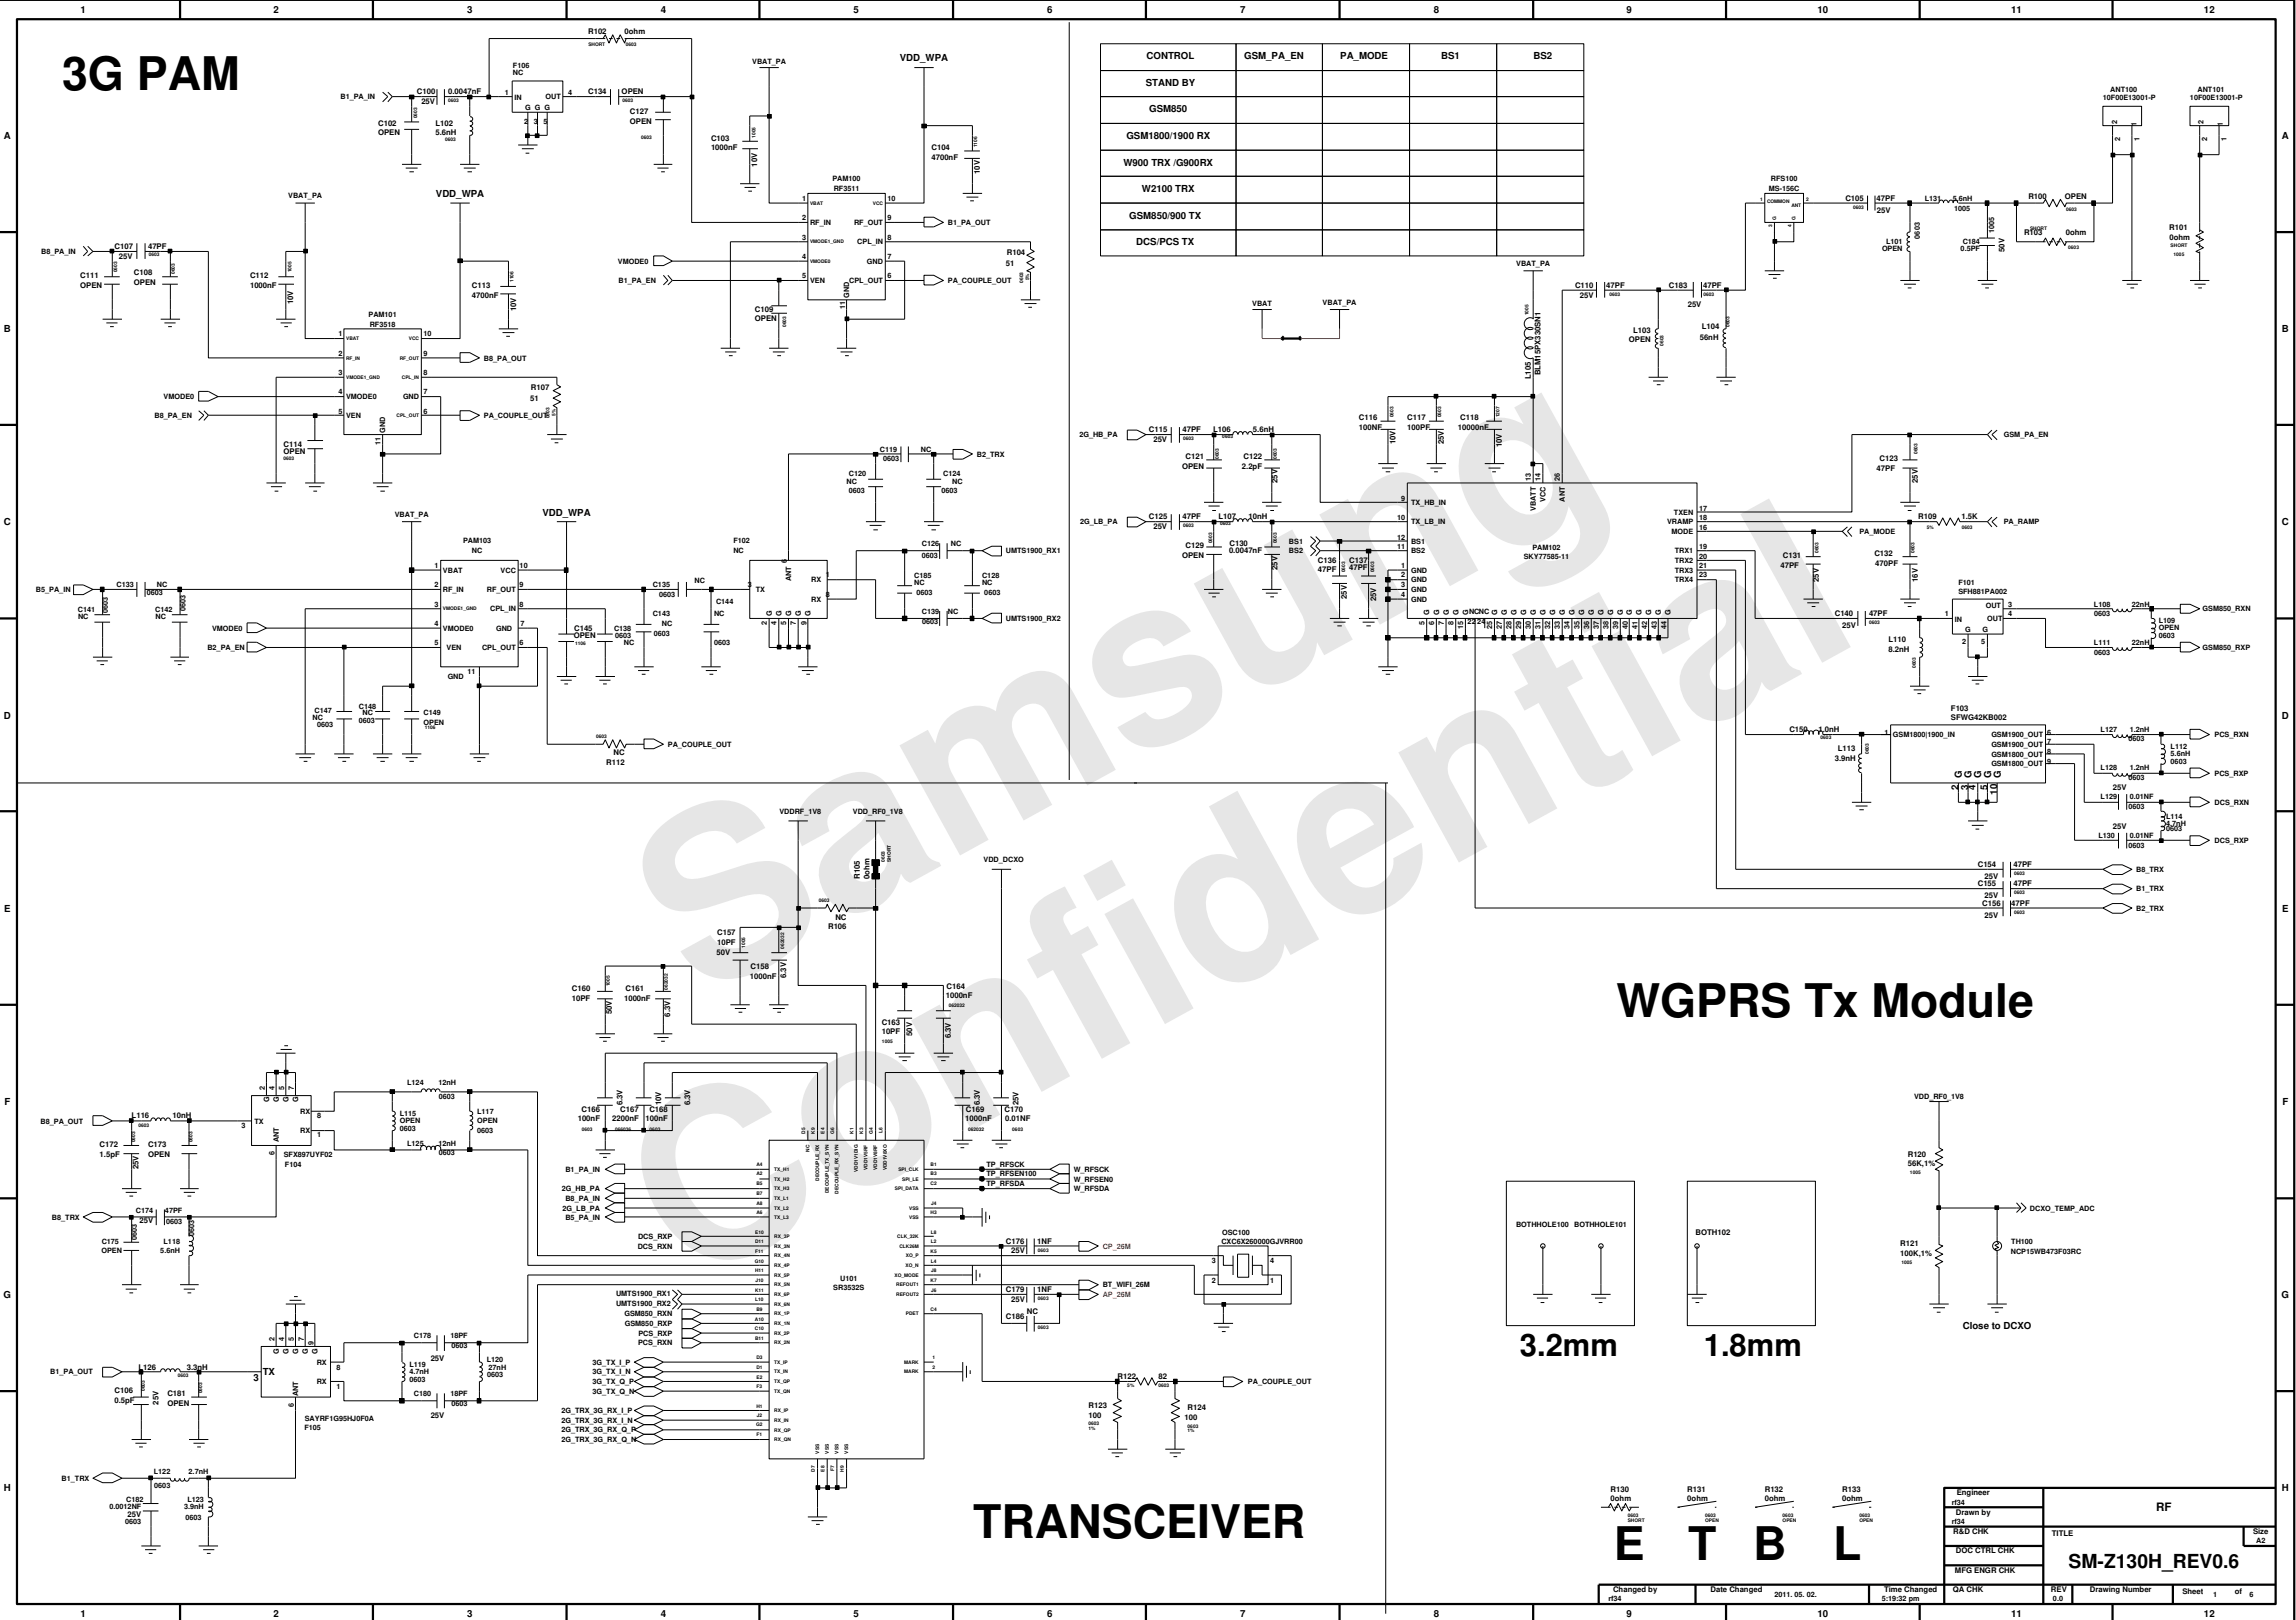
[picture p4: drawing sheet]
<svg xmlns="http://www.w3.org/2000/svg" width="261mm" height="184mm" viewBox="0 0 261 184" stroke-linecap="round" stroke-linejoin="round" font-family="sans-serif">
<defs><g id="words">
<g font-size="26.5" fill="#e6e6e6">
<text x="79.4" y="113.7" transform="rotate(-29 79.4 113.7)">Samsung</text>
<text x="78.1" y="146.4" transform="rotate(-29 78.1 146.4)">Confidential</text>
</g>
<g font-size="5.3">
<text x="7.1" y="10.2">3G PAM</text>
<text x="183.8" y="115.7">WGPRS Tx Module</text>
<text x="110.6" y="175">TRANSCEIVER</text>
<text x="183.5" y="177.4">E</text>
<text x="191.9" y="177.4">T</text>
<text x="199.3" y="177.4">B</text>
<text x="208.4" y="177.4">L</text>
</g>
<g font-size="3.5">
<text x="172.8" y="154.3">3.2mm</text>
<text x="193.7" y="154.3">1.8mm</text>
</g>
<text font-size="2.2" x="235.2" y="178.3">SM-Z130H_REV0.6</text>
<text font-size="1.3" x="245.1" y="171.9">RF</text>
<g font-size="1.1">
<text x="9.2" y="1.5">1</text>
<text x="31.1" y="1.5">2</text>
<text x="53.1" y="1.5">3</text>
<text x="75.1" y="1.5">4</text>
<text x="97" y="1.5">5</text>
<text x="119.1" y="1.5">6</text>
<text x="141" y="1.5">7</text>
<text x="163" y="1.5">8</text>
<text x="184.9" y="1.5">9</text>
<text x="206.6" y="1.5">10</text>
<text x="228.6" y="1.5">11</text>
<text x="250.6" y="1.5">12</text>
<text x="102.3" y="7">VDD_WPA</text>
<text x="130.3" y="9.8">STAND BY</text>
<text x="130.4" y="6.7">CONTROL</text>
<text x="141.5" y="6.7">GSM_PA_EN</text>
<text x="152.4" y="6.7">PA_MODE</text>
<text x="163.8" y="6.7">BS1</text>
<text x="174.3" y="6.7">BS2</text>
<text x=".4" y="15.8">A</text>
<text x="128.1" y="15.8">GSM1800/1900 RX</text>
<text x="130.7" y="12.7">GSM850</text>
<text x="259.4" y="15.8">A</text>
<text x="49.6" y="22.4">VDD_WPA</text>
<text x="127.7" y="18.8">W900 TRX /G900RX</text>
<text x="129.8" y="21.9">W2100 TRX</text>
<text x="128.4" y="24.9">GSM850/900 TX</text>
<text x="129.2" y="27.9">DCS/PCS TX</text>
<text x=".4" y="37.8">B</text>
<text x="259.4" y="37.8">B</text>
<text x=".4" y="59.7">C</text>
<text x="61.7" y="58.6">VDD_WPA</text>
<text x="259.4" y="59.7">C</text>
<text x=".4" y="81.8">D</text>
<text x="259.4" y="81.8">D</text>
<text x="222.7" y="89.9" transform="rotate(-90 222.7 89.9)">2</text>
<text x="223.1" y="88.5" transform="rotate(-90 223.1 88.5)">G</text>
<text x="223.8" y="89.9" transform="rotate(-90 223.8 89.9)">3</text>
<text x="224.2" y="88.5" transform="rotate(-90 224.2 88.5)">G</text>
<text x="224.6" y="89.9" transform="rotate(-90 224.6 89.9)">4</text>
<text x="225.3" y="88.5" transform="rotate(-90 225.3 88.5)">G</text>
<text x="226" y="89.9" transform="rotate(-90 226 89.9)">5</text>
<text x="226.4" y="88.5" transform="rotate(-90 226.4 88.5)">G</text>
<text x="227.5" y="88.5" transform="rotate(-90 227.5 88.5)">G</text>
<text x="227.1" y="90.4" transform="rotate(-90 227.1 90.4)">10</text>
<text x=".5" y="103.7">E</text>
<text x="259.5" y="103.7">E</text>
<text x=".5" y="125.7">F</text>
<text x="259.5" y="125.7">F</text>
<text x=".4" y="147.6">G</text>
<text x="259.4" y="147.6">G</text>
<text x="223.2" y="151.2">Close to DCXO</text>
<text x="28.8" y="157.1">3</text>
<text x="29.9" y="156.4">TX</text>
<text x=".4" y="169.6">H</text>
<text x="259.4" y="169.6">H</text>
<text x="9.2" y="183.9">1</text>
<text x="31.1" y="183.9">2</text>
<text x="53.1" y="183.9">3</text>
<text x="75.1" y="183.9">4</text>
<text x="97" y="183.9">5</text>
<text x="119.1" y="183.9">6</text>
<text x="141" y="183.9">7</text>
<text x="163" y="183.9">8</text>
<text x="184.9" y="183.9">9</text>
<text x="206.6" y="183.9">10</text>
<text x="228.6" y="183.9">11</text>
<text x="250.6" y="183.9">12</text>
</g>
<g font-size=".9">
<text x="66.9" y="3.9">R102</text>
<text x="71" y="3.9">0ohm</text>
<text x="47.4" y="10.7">C100</text>
<text x="47.9" y="11.8">25V</text>
<text x="51" y="10.7">0.0047nF</text>
<text x="66.9" y="10.7">C134</text>
<text x="70.7" y="10.7">OPEN</text>
<text x="43" y="15.4">OPEN</text>
<text x="43" y="14.3">C102</text>
<text x="49.5" y="14.3">L102</text>
<text x="49.5" y="15.4">5.6nH</text>
<text x="71.6" y="14.1">OPEN</text>
<text x="71.6" y="13">C127</text>
<text x="80.8" y="17.1">1000nF</text>
<text x="80.8" y="16">C103</text>
<text x="105.9" y="17.1">C104</text>
<text x="86.1" y="18.9" transform="rotate(-90 86.1 18.9)">10V</text>
<text x="105.9" y="18.2">4700nF</text>
<text x="111.4" y="19.8" transform="rotate(-90 111.4 19.8)">10V</text>
<text x="209.8" y="22.8">C105</text>
<text x="213.4" y="22.8">47PF</text>
<text x="230.6" y="22.6">R100</text>
<text x="234.8" y="22.6">OPEN</text>
<text x="13" y="28.3">C107</text>
<text x="13.5" y="29.4">25V</text>
<text x="16.8" y="28.3">47PF</text>
<text x="114.5" y="29">R104</text>
<text x="213.4" y="24.2">25V</text>
<text x="227.9" y="28.6" transform="rotate(-90 227.9 28.6)">50V</text>
<text x="230.1" y="26.8">R103</text>
<text x="234.9" y="26.8">0ohm</text>
<text x="246.6" y="26.2">R101</text>
<text x="246.6" y="27.3">0ohm</text>
<text x="9.1" y="31.6">C111</text>
<text x="9.1" y="32.7">OPEN</text>
<text x="15.2" y="32.4">OPEN</text>
<text x="15.2" y="31.3">C108</text>
<text x="28.4" y="31.6">C112</text>
<text x="28.4" y="32.7">1000nF</text>
<text x="33.3" y="34.6" transform="rotate(-90 33.3 34.6)">10V</text>
<text x="53.7" y="33.8">4700nF</text>
<text x="53.7" y="32.7">C113</text>
<text x="58.7" y="35.4" transform="rotate(-90 58.7 35.4)">10V</text>
<text x="85.8" y="35.5">C109</text>
<text x="114.4" y="30.2">51</text>
<text x="179.1" y="32.7">C110</text>
<text x="179.6" y="33.8">25V</text>
<text x="182.6" y="32.7">47PF</text>
<text x="189.7" y="32.7">C183</text>
<text x="191.9" y="34.9">25V</text>
<text x="193.6" y="32.7">47PF</text>
<text x="85.8" y="36.6">OPEN</text>
<text x="185.2" y="38.9">OPEN</text>
<text x="185.7" y="37.8">L103</text>
<text x="193.2" y="38.6">56nH</text>
<text x="193.5" y="37.4">L104</text>
<text x="60.3" y="45.6">51</text>
<text x="60.4" y="44.3">R107</text>
<text x="154.5" y="47.8">C116</text>
<text x="160" y="47.8">C117</text>
<text x="166" y="47.8">C118</text>
<text x="174" y="43.2" transform="rotate(-90 174 43.2)">L105</text>
<text x="175.1" y="42.7" transform="rotate(-90 175.1 42.7)">BLM15PX330SN1</text>
<text x="32.2" y="50.9">C114</text>
<text x="32.2" y="51.6">OPEN</text>
<text x="130.6" y="49.2">C115</text>
<text x="131.1" y="50.3">25V</text>
<text x="134.4" y="53.3">OPEN</text>
<text x="134.4" y="49.2">47PF</text>
<text x="134.8" y="52.2">C121</text>
<text x="137.9" y="49.2">L106</text>
<text x="141.2" y="53.3">2.2pF</text>
<text x="141.4" y="52.2">C122</text>
<text x="142.5" y="49.2">5.6nH</text>
<text x="154.5" y="48.9">100NF</text>
<text x="158.6" y="50.5" transform="rotate(-90 158.6 50.5)">10V</text>
<text x="160" y="48.9">100PF</text>
<text x="164.2" y="50.5" transform="rotate(-90 164.2 50.5)">25V</text>
<text x="165.8" y="48.9">10000nF</text>
<text x="170.8" y="50.9" transform="rotate(-90 170.8 50.9)">10V</text>
<text x="213.4" y="53.6">47PF</text>
<text x="213.7" y="52.5">C123</text>
<text x="130.6" y="59.1">C125</text>
<text x="134.4" y="59.1">47PF</text>
<text x="138.5" y="59.1">L107</text>
<text x="141.9" y="59.1">10nH</text>
<text x="145.2" y="54.9" transform="rotate(-90 145.2 54.9)">25V</text>
<text x="218" y="54.9" transform="rotate(-90 218 54.9)">25V</text>
<text x="218.1" y="59.1">R109</text>
<text x="223" y="59.1">1.5K</text>
<text x="131.1" y="60.2">25V</text>
<text x="134.4" y="63.5">OPEN</text>
<text x="134.8" y="62.4">C129</text>
<text x="139.7" y="62.9">0.0047nF</text>
<text x="139.8" y="62.1">C130</text>
<text x="145.2" y="64.8" transform="rotate(-90 145.2 64.8)">25V</text>
<text x="149.8" y="64">C136</text>
<text x="149.8" y="65.1">47PF</text>
<text x="153.4" y="64.8">47PF</text>
<text x="153.4" y="64">C137</text>
<text x="202.4" y="64.6">47PF</text>
<text x="202.7" y="63.5">C131</text>
<text x="213.1" y="63.2">C132</text>
<text x="213.2" y="64.3">470PF</text>
<text x="65.3" y="71.8">C145</text>
<text x="153.1" y="68.1" transform="rotate(-90 153.1 68.1)">25V</text>
<text x="156.4" y="68.4" transform="rotate(-90 156.4 68.4)">25V</text>
<text x="206.8" y="66.2" transform="rotate(-90 206.8 66.2)">25V</text>
<text x="208.6" y="70.1">C140</text>
<text x="209.4" y="71.4">25V</text>
<text x="212.5" y="70.1">47PF</text>
<text x="218" y="66.2" transform="rotate(-90 218 66.2)">16V</text>
<text x="65.2" y="72.6">OPEN</text>
<text x="214.7" y="73">L110</text>
<text x="214.7" y="74.2">8.2nH</text>
<text x="203.4" y="83.2">C150</text>
<text x="206.7" y="83.2">1.0nH</text>
<text x="221.8" y="80.8">F103</text>
<text x="221.8" y="81.9">SFWG42KB002</text>
<text x="68.9" y="87">R112</text>
<text x="69.7" y="85.9">NC</text>
<text x="208.6" y="86.5">3.9nH</text>
<text x="208.9" y="85.4">L113</text>
<text x="240.2" y="89.9">25V</text>
<text x="240.2" y="94.3">25V</text>
<text x="97.8" y="100" transform="rotate(-90 97.8 100)">R105</text>
<text x="98.9" y="100" transform="rotate(-90 98.9 100)">0ohm</text>
<text x="224.9" y="100.8">C155</text>
<text x="224.9" y="98.6">C154</text>
<text x="225.6" y="100">25V</text>
<text x="228.9" y="100.8">47PF</text>
<text x="228.9" y="98.6">47PF</text>
<text x="81.5" y="107.5">10PF</text>
<text x="81.5" y="106.4">C157</text>
<text x="94.1" y="105.7">R106</text>
<text x="95" y="104.6">NC</text>
<text x="225.4" y="103">C156</text>
<text x="225.6" y="102.2">25V</text>
<text x="225.6" y="104.4">25V</text>
<text x="228.7" y="103">47PF</text>
<text x="65" y="113.8">10PF</text>
<text x="65" y="112.7">C160</text>
<text x="71" y="113.8">1000nF</text>
<text x="71.1" y="112.7">C161</text>
<text x="81.5" y="108.6">50V</text>
<text x="85.3" y="111.4">1000nF</text>
<text x="85.3" y="110.3">C158</text>
<text x="89.4" y="111.2" transform="rotate(-90 89.4 111.2)">6.3V</text>
<text x="107.5" y="113.6">1000nF</text>
<text x="107.6" y="112.5">C164</text>
<text x="69.6" y="115.4" transform="rotate(-90 69.6 115.4)">50V</text>
<text x="76.2" y="115.6" transform="rotate(-90 76.2 115.6)">6.3V</text>
<text x="100.2" y="117.6">10PF</text>
<text x="100.2" y="116.5">C163</text>
<text x="103.7" y="117.8" transform="rotate(-90 103.7 117.8)">50V</text>
<text x="108.1" y="118.1" transform="rotate(-90 108.1 118.1)">6.3V</text>
<text x="70.8" y="125.7" transform="rotate(-90 70.8 125.7)">6.3V</text>
<text x="75.2" y="125.7" transform="rotate(-90 75.2 125.7)">10V</text>
<text x="78.5" y="125.7" transform="rotate(-90 78.5 125.7)">6.3V</text>
<text x="111.4" y="125.7" transform="rotate(-90 111.4 125.7)">6.3V</text>
<text x="115.8" y="125.7" transform="rotate(-90 115.8 125.7)">25V</text>
<text x="11.3" y="130.5">C172</text>
<text x="11.3" y="131.6">1.5pF</text>
<text x="15" y="127.2">L116</text>
<text x="16.8" y="130.5">C173</text>
<text x="16.8" y="131.6">OPEN</text>
<text x="19.6" y="127.2">10nH</text>
<text x="65.7" y="127.5">100nF</text>
<text x="66.1" y="126.4">C166</text>
<text x="69.6" y="127.5">2200nF</text>
<text x="70.5" y="126.4">C167</text>
<text x="73.4" y="127.5">100nF</text>
<text x="73.8" y="126.4">C168</text>
<text x="109.7" y="127.5">1000nF</text>
<text x="109.8" y="126.4">C169</text>
<text x="114.2" y="126.4">C170</text>
<text x="114.3" y="127.5">0.01NF</text>
<text x="216.9" y="131.6">R120</text>
<text x="15.7" y="133" transform="rotate(-90 15.7 133)">25V</text>
<text x="216.9" y="132.7">56K,1%</text>
<text x="15.9" y="139">25V</text>
<text x="114.4" y="141.5">C176</text>
<text x="115" y="142.6">25V</text>
<text x="117.9" y="141.5">1NF</text>
<text x="192.8" y="140.5">BOTH102</text>
<text x="216.1" y="141.7">R121</text>
<text x="216.1" y="142.8">100K,1%</text>
<text x="114.4" y="147">C179</text>
<text x="115" y="148.1">25V</text>
<text x="116.7" y="149.4">NC</text>
<text x="117.9" y="147">1NF</text>
<text x="15.7" y="155.8">L126</text>
<text x="21.2" y="155.8">3.3nH</text>
<text x="49" y="154.8">25V</text>
<text x="114.4" y="150">C186</text>
<text x="13" y="159.6">0.5pF</text>
<text x="13" y="158.5">C106</text>
<text x="18" y="159.7" transform="rotate(-90 18 159.7)">25V</text>
<text x="19" y="159.9">OPEN</text>
<text x="19" y="158.8">C181</text>
<text x="49" y="161.3">25V</text>
<text x="123.8" y="161.3">100</text>
<text x="123.8" y="160.2">R123</text>
<text x="127.1" y="156.9">R122</text>
<text x="131.7" y="156.9">82</text>
<text x="134.7" y="161.5">100</text>
<text x="135" y="160.4">R124</text>
<text x="14.5" y="172.5">25V</text>
<text x="183.1" y="169.7">R130</text>
<text x="183.1" y="170.8">0ohm</text>
<text x="191.8" y="169.7">R131</text>
<text x="191.8" y="170.8">0ohm</text>
<text x="200.6" y="169.7">R132</text>
<text x="200.6" y="170.8">0ohm</text>
<text x="209.4" y="170.8">0ohm</text>
<text x="209.4" y="169.7">R133</text>
<text x="222.4" y="172.3">Drawn by</text>
<text x="222.5" y="170.1">Engineer</text>
<text x="222.1" y="174.5">R&amp;D CHK</text>
<text x="222.3" y="178.9">MFG ENGR CHK</text>
<text x="222.4" y="176.7">DOC CTRL CHK</text>
<text x="233.3" y="174.7">TITLE</text>
<text x="256.2" y="174.5">Size</text>
<text x="183.4" y="181.1">Changed by</text>
<text x="194.5" y="181.1">Date Changed</text>
<text x="214.2" y="181.1">Time Changed</text>
<text x="222" y="181.1">QA CHK</text>
<text x="233.2" y="181.1">REV</text>
<text x="237.6" y="181.1">Drawing Number</text>
<text x="248.1" y="181.3">Sheet</text>
<text x="254.1" y="181.3">of</text>
</g>
<g font-size=".8">
<text x="38.7" y="11.3">B1_PA_IN</text>
<text x="57.4" y="10.8">1</text>
<text x="58.3" y="7.7">F106</text>
<text x="58.3" y="8.6">NC</text>
<text x="58.5" y="11.4">IN</text>
<text x="62" y="11.2">OUT</text>
<text x="64.6" y="10.8">4</text>
<text x="85.5" y="7.2">VBAT_PA</text>
<text x="239.1" y="11.3">10F00E13001-P</text>
<text x="239.9" y="10.5">ANT100</text>
<text x="249" y="11.3">10F00E13001-P</text>
<text x="249.8" y="10.5">ANT101</text>
<text x="59.6" y="14.1">2</text>
<text x="59.7" y="12.5">G G G</text>
<text x="60.7" y="14.1">3</text>
<text x="61.8" y="14.1">5</text>
<text x="240.7" y="14.1" transform="rotate(-90 240.7 14.1)">2</text>
<text x="241" y="16.1" transform="rotate(-90 241 16.1)">2</text>
<text x="242.9" y="14.3" transform="rotate(-90 242.9 14.3)">1</text>
<text x="243.2" y="16.1" transform="rotate(-90 243.2 16.1)">1</text>
<text x="250.5" y="14.1" transform="rotate(-90 250.5 14.1)">2</text>
<text x="250.9" y="16.1" transform="rotate(-90 250.9 16.1)">2</text>
<text x="252.7" y="14.3" transform="rotate(-90 252.7 14.3)">1</text>
<text x="253.1" y="16.1" transform="rotate(-90 253.1 16.1)">1</text>
<text x="32.8" y="22.5">VBAT_PA</text>
<text x="91.2" y="22.8">1</text>
<text x="94.6" y="20.6">PAM100</text>
<text x="94.8" y="21.7">RF3511</text>
<text x="100.9" y="22.8">10</text>
<text x="201.1" y="21.7">MS-156C</text>
<text x="201.3" y="20.6">RFS100</text>
<text x="218.8" y="22.8">L131</text>
<text x="222" y="22.8">5.6nH</text>
<text x="222.2" y="23.9">1005</text>
<text x="4.7" y="28.9">B8_PA_IN</text>
<text x="91.2" y="25">2</text>
<text x="91.2" y="29.4">4</text>
<text x="91.2" y="27.2">3</text>
<text x="92.1" y="25.6">RF_IN</text>
<text x="97.1" y="25.6">RF_OUT</text>
<text x="97.5" y="27.8">CPL_IN</text>
<text x="100.9" y="25">9</text>
<text x="100.9" y="27.2">8</text>
<text x="100.9" y="29.4">7</text>
<text x="107.8" y="25.6">B1_PA_OUT</text>
<text x="214" y="28.6">OPEN</text>
<text x="214.4" y="27.8">L101</text>
<text x="218.3" y="27.1" transform="rotate(-90 218.3 27.1)">0603</text>
<text x="222.9" y="28.6">0.5PF</text>
<text x="223.1" y="27.8">C184</text>
<text x="226.7" y="26.5" transform="rotate(-90 226.7 26.5)">1005</text>
<text x="70.2" y="30">VMODE0</text>
<text x="70.3" y="32.2">B1_PA_EN</text>
<text x="91.2" y="31.6">5</text>
<text x="92.1" y="32.2">VEN</text>
<text x="96.1" y="35.2" transform="rotate(-90 96.1 35.2)">11</text>
<text x="96.5" y="33.8" transform="rotate(-90 96.5 33.8)">GND</text>
<text x="96.6" y="32.2">CPL_OUT</text>
<text x="98.6" y="30">GND</text>
<text x="100.9" y="31.6">6</text>
<text x="107.8" y="32.2">PA_COUPLE_OUT</text>
<text x="142.4" y="34.8">VBAT</text>
<text x="150.4" y="34.7">VBAT_PA</text>
<text x="172.4" y="30.3">VBAT_PA</text>
<text x="38.5" y="38.3">1</text>
<text x="38.5" y="40.5">2</text>
<text x="41.9" y="36.1">PAM101</text>
<text x="42" y="37.2">RF3518</text>
<text x="48.2" y="40.5">9</text>
<text x="48.2" y="38.3">10</text>
<text x="55" y="41">B8_PA_OUT</text>
<text x="17.6" y="47.5">B8_PA_EN</text>
<text x="18.6" y="45.4">VMODE0</text>
<text x="38.5" y="47.1">5</text>
<text x="38.5" y="44.9">4</text>
<text x="38.5" y="42.7">3</text>
<text x="39.4" y="47.5">VEN</text>
<text x="39.4" y="45.4">VMODE0</text>
<text x="45.8" y="45.4">GND</text>
<text x="48.2" y="42.7">8</text>
<text x="48.2" y="47.1">6</text>
<text x="48.2" y="44.9">7</text>
<text x="55" y="47.5">PA_COUPLE_OUT</text>
<text x="43.2" y="50.6" transform="rotate(-90 43.2 50.6)">11</text>
<text x="43.8" y="49.3" transform="rotate(-90 43.8 49.3)">GND</text>
<text x="100" y="51.4">C119</text>
<text x="100.4" y="52.5">0603</text>
<text x="104.7" y="51.4">NC</text>
<text x="111.1" y="51.9">B2_TRX</text>
<text x="122.7" y="49.7">2G_HB_PA</text>
<text x="227.8" y="49.7">GSM_PA_EN</text>
<text x="44.9" y="58.8">VBAT_PA</text>
<text x="96.2" y="55">NC</text>
<text x="96.5" y="56">0603</text>
<text x="96.5" y="54.2">C120</text>
<text x="107" y="56">0603</text>
<text x="107.2" y="54.2">C124</text>
<text x="108.3" y="55">NC</text>
<text x="122.8" y="59.6">2G_LB_PA</text>
<text x="158.8" y="59.2">10</text>
<text x="159.3" y="57">9</text>
<text x="160.4" y="57.4">TX_HB_IN</text>
<text x="160.4" y="59.6">TX_LB_IN</text>
<text x="174.1" y="54.8" transform="rotate(-90 174.1 54.8)">13</text>
<text x="174.6" y="58.1" transform="rotate(-90 174.6 58.1)">VBATT</text>
<text x="175.2" y="54.8" transform="rotate(-90 175.2 54.8)">14</text>
<text x="175.7" y="57.1" transform="rotate(-90 175.7 57.1)">VCC</text>
<text x="177.4" y="54.8" transform="rotate(-90 177.4 54.8)">26</text>
<text x="177.9" y="57" transform="rotate(-90 177.9 57)">ANT</text>
<text x="189.5" y="59.6">VRAMP</text>
<text x="190.3" y="58.5">TXEN</text>
<text x="193.2" y="58.1">17</text>
<text x="193.2" y="59.2">18</text>
<text x="227.8" y="59.6">PA_RAMP</text>
<text x="49.4" y="64.6">1</text>
<text x="50.4" y="65.1">VBAT</text>
<text x="52.7" y="61.8">PAM103</text>
<text x="53.7" y="62.9">NC</text>
<text x="56.9" y="65.1">VCC</text>
<text x="59.1" y="64.6">10</text>
<text x="83.4" y="61.8">F102</text>
<text x="83.4" y="62.9">NC</text>
<text x="89.5" y="64" transform="rotate(-90 89.5 64)">6</text>
<text x="93.9" y="65.7">1</text>
<text x="104" y="65.7">C185</text>
<text x="104.8" y="63.5">0603</text>
<text x="104.8" y="62.1">C126</text>
<text x="108.1" y="62.1">NC</text>
<text x="111.7" y="65.7">C128</text>
<text x="114.4" y="62.9">UMTS1900_RX1</text>
<text x="146.5" y="62.9">BS2</text>
<text x="146.5" y="61.8">BS1</text>
<text x="158.8" y="62.5">11</text>
<text x="158.8" y="61.4">12</text>
<text x="159.3" y="65.7">2</text>
<text x="159.3" y="64.6">1</text>
<text x="160.4" y="65.1">GND</text>
<text x="160.4" y="62.9">BS2</text>
<text x="160.4" y="61.8">BS1</text>
<text x="173.2" y="63.6">SKY77585-11</text>
<text x="174.2" y="62.5">PAM102</text>
<text x="190" y="60.7">MODE</text>
<text x="190.4" y="64">TRX2</text>
<text x="190.4" y="65.1">TRX3</text>
<text x="190.4" y="62.9">TRX1</text>
<text x="193.2" y="65.7">23</text>
<text x="193.2" y="63.6">20</text>
<text x="193.2" y="64.6">21</text>
<text x="193.2" y="62.5">19</text>
<text x="193.2" y="60.3">16</text>
<text x="211.4" y="60.7">PA_MODE</text>
<text x="4.1" y="67.3">B5_PA_IN</text>
<text x="8.9" y="69.6">C141</text>
<text x="8.9" y="70.3">NC</text>
<text x="12.3" y="69.7" transform="rotate(-90 12.3 69.7)">0603</text>
<text x="13.3" y="66.8">C133</text>
<text x="16.7" y="67.6">0603</text>
<text x="17.7" y="69.6">C142</text>
<text x="17.7" y="70.3">NC</text>
<text x="17.8" y="66.8">NC</text>
<text x="21.1" y="69.5" transform="rotate(-90 21.1 69.5)">0603</text>
<text x="24.1" y="71.7">VMODE0</text>
<text x="49.4" y="71.2">4</text>
<text x="49.4" y="66.8">2</text>
<text x="49.4" y="69">3</text>
<text x="50.4" y="71.7">VMODE0</text>
<text x="50.4" y="67.3">RF_IN</text>
<text x="55.4" y="67.3">RF_OUT</text>
<text x="55.7" y="69.5">CPL_IN</text>
<text x="56.4" y="71.7">GND</text>
<text x="59.1" y="66.8">9</text>
<text x="59.1" y="69">8</text>
<text x="59.2" y="71.2">7</text>
<text x="69.8" y="71.8">C138</text>
<text x="74.2" y="70.1">C143</text>
<text x="74.2" y="66.8">C135</text>
<text x="74.9" y="67.9">0603</text>
<text x="75.2" y="71.2">NC</text>
<text x="79" y="66.3">NC</text>
<text x="81.2" y="70.1">NC</text>
<text x="81.4" y="68.7">C144</text>
<text x="85" y="66.8">3</text>
<text x="85.9" y="67.3">TX</text>
<text x="87.2" y="71.1" transform="rotate(-90 87.2 71.1)">2</text>
<text x="87.7" y="70.1" transform="rotate(-90 87.7 70.1)">G</text>
<text x="88.3" y="71.1" transform="rotate(-90 88.3 71.1)">4</text>
<text x="88.8" y="70.1" transform="rotate(-90 88.8 70.1)">G</text>
<text x="89.4" y="71.1" transform="rotate(-90 89.4 71.1)">5</text>
<text x="89.9" y="70.1" transform="rotate(-90 89.9 70.1)">G</text>
<text x="89.9" y="66.1" transform="rotate(-90 89.9 66.1)">ANT</text>
<text x="90.5" y="71.1" transform="rotate(-90 90.5 71.1)">7</text>
<text x="91" y="70.1" transform="rotate(-90 91 70.1)">G</text>
<text x="91.7" y="71.1" transform="rotate(-90 91.7 71.1)">9</text>
<text x="92.1" y="70.1" transform="rotate(-90 92.1 70.1)">G</text>
<text x="92.2" y="66.2">RX</text>
<text x="92.2" y="68.4">RX</text>
<text x="93.9" y="67.9">8</text>
<text x="104" y="66.5">NC</text>
<text x="104.2" y="67.6">0603</text>
<text x="104.8" y="69.8">C139</text>
<text x="104.8" y="70.9">0603</text>
<text x="107.8" y="69.8">NC</text>
<text x="111.7" y="66.5">NC</text>
<text x="111.9" y="67.6">0603</text>
<text x="114.4" y="70.6">UMTS1900_RX2</text>
<text x="159.3" y="67.9">4</text>
<text x="159.3" y="66.8">3</text>
<text x="160.4" y="68.4">GND</text>
<text x="160.4" y="66.2">GND</text>
<text x="160.4" y="67.3">GND</text>
<text x="161.9" y="71.1" transform="rotate(-90 161.9 71.1)">5</text>
<text x="162.5" y="69.9" transform="rotate(-90 162.5 69.9)">G</text>
<text x="163.1" y="71.1" transform="rotate(-90 163.1 71.1)">6</text>
<text x="163.6" y="69.9" transform="rotate(-90 163.6 69.9)">G</text>
<text x="164.2" y="71.1" transform="rotate(-90 164.2 71.1)">7</text>
<text x="164.7" y="69.9" transform="rotate(-90 164.7 69.9)">G</text>
<text x="165.3" y="71.1" transform="rotate(-90 165.3 71.1)">8</text>
<text x="165.8" y="69.9" transform="rotate(-90 165.8 69.9)">G</text>
<text x="166.4" y="71.5" transform="rotate(-90 166.4 71.5)">15</text>
<text x="166.9" y="70.9">22</text>
<text x="166.9" y="69.9" transform="rotate(-90 166.9 69.9)">G</text>
<text x="167" y="69.8">NCNC</text>
<text x="168" y="70.9">24</text>
<text x="169.7" y="71.5" transform="rotate(-90 169.7 71.5)">25</text>
<text x="170.2" y="69.9" transform="rotate(-90 170.2 69.9)">G</text>
<text x="170.8" y="71.5" transform="rotate(-90 170.8 71.5)">27</text>
<text x="171.3" y="69.9" transform="rotate(-90 171.3 69.9)">G</text>
<text x="171.9" y="71.5" transform="rotate(-90 171.9 71.5)">28</text>
<text x="172.4" y="69.9" transform="rotate(-90 172.4 69.9)">G</text>
<text x="173" y="71.5" transform="rotate(-90 173 71.5)">29</text>
<text x="173.5" y="69.9" transform="rotate(-90 173.5 69.9)">G</text>
<text x="174.1" y="71.5" transform="rotate(-90 174.1 71.5)">30</text>
<text x="174.6" y="69.9" transform="rotate(-90 174.6 69.9)">G</text>
<text x="175.2" y="71.5" transform="rotate(-90 175.2 71.5)">31</text>
<text x="175.7" y="69.9" transform="rotate(-90 175.7 69.9)">G</text>
<text x="176.3" y="71.5" transform="rotate(-90 176.3 71.5)">32</text>
<text x="176.8" y="69.9" transform="rotate(-90 176.8 69.9)">G</text>
<text x="177.4" y="71.5" transform="rotate(-90 177.4 71.5)">33</text>
<text x="177.9" y="69.9" transform="rotate(-90 177.9 69.9)">G</text>
<text x="178.5" y="71.5" transform="rotate(-90 178.5 71.5)">34</text>
<text x="179" y="69.9" transform="rotate(-90 179 69.9)">G</text>
<text x="179.6" y="71.5" transform="rotate(-90 179.6 71.5)">35</text>
<text x="180.1" y="69.9" transform="rotate(-90 180.1 69.9)">G</text>
<text x="180.7" y="71.5" transform="rotate(-90 180.7 71.5)">36</text>
<text x="181.2" y="69.9" transform="rotate(-90 181.2 69.9)">G</text>
<text x="181.8" y="71.5" transform="rotate(-90 181.8 71.5)">37</text>
<text x="182.3" y="69.9" transform="rotate(-90 182.3 69.9)">G</text>
<text x="182.9" y="71.5" transform="rotate(-90 182.9 71.5)">38</text>
<text x="183.4" y="69.9" transform="rotate(-90 183.4 69.9)">G</text>
<text x="184" y="71.5" transform="rotate(-90 184 71.5)">39</text>
<text x="184.5" y="69.9" transform="rotate(-90 184.5 69.9)">G</text>
<text x="185.1" y="71.5" transform="rotate(-90 185.1 71.5)">40</text>
<text x="185.5" y="69.9" transform="rotate(-90 185.5 69.9)">G</text>
<text x="186.2" y="71.5" transform="rotate(-90 186.2 71.5)">41</text>
<text x="186.6" y="69.9" transform="rotate(-90 186.6 69.9)">G</text>
<text x="187.3" y="71.5" transform="rotate(-90 187.3 71.5)">42</text>
<text x="187.7" y="69.9" transform="rotate(-90 187.7 69.9)">G</text>
<text x="188.4" y="71.5" transform="rotate(-90 188.4 71.5)">43</text>
<text x="188.8" y="69.9" transform="rotate(-90 188.8 69.9)">G</text>
<text x="189.5" y="71.5" transform="rotate(-90 189.5 71.5)">44</text>
<text x="189.9" y="69.9" transform="rotate(-90 189.9 69.9)">G</text>
<text x="190.4" y="66.2">TRX4</text>
<text x="221.1" y="70.1">1</text>
<text x="222.2" y="70.8">IN</text>
<text x="222.7" y="66.5">F101</text>
<text x="222.7" y="67.6">SFH881PA002</text>
<text x="223.4" y="71.9">G</text>
<text x="225.4" y="71.9">G</text>
<text x="225.8" y="69.2">OUT</text>
<text x="225.9" y="70.6">OUT</text>
<text x="228.3" y="69">3</text>
<text x="228.3" y="70.1">4</text>
<text x="238.1" y="69">L108</text>
<text x="238.1" y="70.1">0603</text>
<text x="242.4" y="69">22nH</text>
<text x="245.4" y="71.7">OPEN</text>
<text x="245.4" y="70.8">L109</text>
<text x="250.4" y="69.5">GSM850_RXN</text>
<text x="23.6" y="73.9">B2_PA_EN</text>
<text x="49.4" y="73.4">5</text>
<text x="50.8" y="73.9">VEN</text>
<text x="50.9" y="77.2">GND</text>
<text x="53.2" y="76.7">11</text>
<text x="54.8" y="73.9">CPL_OUT</text>
<text x="59.1" y="73.4">6</text>
<text x="69.9" y="72.5">0603</text>
<text x="70.9" y="73.4">NC</text>
<text x="74.3" y="72.3">0603</text>
<text x="81.2" y="73.4">0603</text>
<text x="223.1" y="73.2">2</text>
<text x="225.2" y="73.2">5</text>
<text x="238.1" y="73.4">L111</text>
<text x="238.1" y="74.5">0603</text>
<text x="242.4" y="73.4">22nH</text>
<text x="245.4" y="72.5">0603</text>
<text x="250.4" y="73.9">GSM850_RXP</text>
<text x="35.5" y="81.9">NC</text>
<text x="35.8" y="81.1">C147</text>
<text x="36.1" y="82.7">0603</text>
<text x="40.8" y="80.6">C148</text>
<text x="40.8" y="82.2">0603</text>
<text x="41.2" y="81.4">NC</text>
<text x="48.2" y="82.4">OPEN</text>
<text x="48.2" y="81.3">C149</text>
<text x="214.2" y="83.5">1</text>
<text x="215.2" y="83.8">GSM1800|1900_IN</text>
<text x="226.4" y="83.8">GSM1900_OUT</text>
<text x="232.7" y="83.5">6</text>
<text x="238.8" y="83.2">L127</text>
<text x="242.1" y="83.2">1.2nH</text>
<text x="251.8" y="83.8">PCS_RXN</text>
<text x="75.9" y="84.9">PA_COUPLE_OUT</text>
<text x="226.4" y="84.9">GSM1900_OUT</text>
<text x="226.4" y="86">GSM1800_OUT</text>
<text x="226.4" y="87.2">GSM1800_OUT</text>
<text x="232.7" y="84.6">7</text>
<text x="232.7" y="85.7">8</text>
<text x="232.7" y="86.9">9</text>
<text x="238.8" y="87.6">L128</text>
<text x="242" y="88.7">0603</text>
<text x="242" y="84.3">0603</text>
<text x="242.1" y="87.6">1.2nH</text>
<text x="246.8" y="86">5.6nH</text>
<text x="246.8" y="86.9">0603</text>
<text x="246.8" y="85.2">L112</text>
<text x="251.8" y="88.3">PCS_RXP</text>
<text x="88.6" y="92.6">VDDRF_1V8</text>
<text x="97" y="92.6">VDD_RF0_1V8</text>
<text x="238.6" y="95.3">L130</text>
<text x="238.8" y="90.9">L129</text>
<text x="242" y="92">0603</text>
<text x="242.1" y="95.3">0.01NF</text>
<text x="242.1" y="90.9">0.01NF</text>
<text x="246.3" y="94">4.7nH</text>
<text x="246.3" y="93.1">L114</text>
<text x="246.3" y="94.6">0603</text>
<text x="251.8" y="95.9">DCS_RXP</text>
<text x="251.8" y="91.6">DCS_RXN</text>
<text x="111.8" y="98.1">VDD_DCXO</text>
<text x="242" y="96.4">0603</text>
<text x="242.9" y="101.4">B1_TRX</text>
<text x="242.9" y="99.2">B8_TRX</text>
<text x="242.9" y="103.6">B2_TRX</text>
<text x="30.1" y="123.9" transform="rotate(-90 30.1 123.9)">2</text>
<text x="30.6" y="125.3" transform="rotate(-90 30.6 125.3)">G</text>
<text x="31.2" y="123.9" transform="rotate(-90 31.2 123.9)">4</text>
<text x="31.7" y="125.3" transform="rotate(-90 31.7 125.3)">G</text>
<text x="32.3" y="123.9" transform="rotate(-90 32.3 123.9)">5</text>
<text x="32.8" y="125.3" transform="rotate(-90 32.8 125.3)">G</text>
<text x="33.4" y="123.9" transform="rotate(-90 33.4 123.9)">7</text>
<text x="33.9" y="125.3" transform="rotate(-90 33.9 125.3)">G</text>
<text x="46.3" y="123.4">L124</text>
<text x="49.9" y="123.4">12nH</text>
<text x="49.9" y="125">0603</text>
<text x="217.6" y="125">VDD_RF0_1V8</text>
<text x="4.6" y="127.8">B8_PA_OUT</text>
<text x="27.5" y="128.3">3</text>
<text x="28.9" y="127.8">TX</text>
<text x="31.2" y="131.4" transform="rotate(-90 31.2 131.4)">6</text>
<text x="31.7" y="129.9" transform="rotate(-90 31.7 129.9)">ANT</text>
<text x="32.3" y="131.6">SFX897UYF02</text>
<text x="34.1" y="128.9">RX</text>
<text x="34.1" y="126.7">RX</text>
<text x="36.1" y="129.4">1</text>
<text x="36.1" y="127.2">8</text>
<text x="45.4" y="126.9">L115</text>
<text x="45.4" y="128.6">0603</text>
<text x="45.4" y="127.7">OPEN</text>
<text x="46.3" y="130.3">L125</text>
<text x="49.9" y="130.3">12nH</text>
<text x="49.9" y="131.4">0603</text>
<text x="54.3" y="128.8">0603</text>
<text x="54.3" y="126.7">L117</text>
<text x="54.3" y="127.8">OPEN</text>
<text x="15.5" y="138">C174</text>
<text x="18.8" y="138">47PF</text>
<text x="32.4" y="132.7">F104</text>
<text x="63.9" y="135.5">2G_HB_PA</text>
<text x="64" y="137.7">2G_LB_PA</text>
<text x="64.3" y="133.3">B1_PA_IN</text>
<text x="64.3" y="136.6">B8_PA_IN</text>
<text x="112.2" y="132.7">TP_RFSCK</text>
<text x="112.2" y="134.9">TP_RFSDA</text>
<text x="112.2" y="133.8">TP_RFSEN100</text>
<text x="122.1" y="133.3">W_RFSCK</text>
<text x="122.1" y="134.4">W_RFSEN0</text>
<text x="122.1" y="135.5">W_RFSDA</text>
<text x="230.8" y="137.7">DCXO_TEMP_ADC</text>
<text x="5.9" y="138.7">B8_TRX</text>
<text x="11.5" y="142.6">OPEN</text>
<text x="11.6" y="141.5">C175</text>
<text x="15.6" y="141.1" transform="rotate(-90 15.6 141.1)">0603</text>
<text x="18.2" y="142.6">5.6nH</text>
<text x="18.6" y="141.5">L118</text>
<text x="18.9" y="139.3">0603</text>
<text x="22.1" y="140.6" transform="rotate(-90 22.1 140.6)">0603</text>
<text x="64.3" y="138.7">B5_PA_IN</text>
<text x="72.5" y="142">DCS_RXN</text>
<text x="72.5" y="140.9">DCS_RXP</text>
<text x="137.8" y="143.7">3</text>
<text x="138.9" y="141.5">CXC6X260000GJVRR00</text>
<text x="138.9" y="140.5">OSC100</text>
<text x="144.4" y="143.7">4</text>
<text x="172.4" y="139.6">BOTHHOLE100</text>
<text x="179" y="139.6">BOTHHOLE101</text>
<text x="228.6" y="142.7">NCP15WB473F03RC</text>
<text x="228.7" y="141.5">TH100</text>
<text x="70" y="148.5">UMTS1900_RX2</text>
<text x="70" y="147.4">UMTS1900_RX1</text>
<text x="71" y="149.7">GSM850_RXN</text>
<text x="94.7" y="146.8">SR3532S</text>
<text x="95.5" y="145.7">U101</text>
<text x="125.4" y="146.4">BT_WIFI_26M</text>
<text x="137.8" y="145.9">2</text>
<text x="144.4" y="145.9">1</text>
<text x="31.2" y="152.6" transform="rotate(-90 31.2 152.6)">2</text>
<text x="31.7" y="154" transform="rotate(-90 31.7 154)">G</text>
<text x="32.3" y="152.6" transform="rotate(-90 32.3 152.6)">4</text>
<text x="32.8" y="154" transform="rotate(-90 32.8 154)">G</text>
<text x="33.4" y="152.6" transform="rotate(-90 33.4 152.6)">5</text>
<text x="33.9" y="154" transform="rotate(-90 33.9 154)">G</text>
<text x="34.5" y="152.6" transform="rotate(-90 34.5 152.6)">7</text>
<text x="35" y="154" transform="rotate(-90 35 154)">G</text>
<text x="35.6" y="153" transform="rotate(-90 35.6 153)">9</text>
<text x="36" y="155.2">RX</text>
<text x="36.1" y="154" transform="rotate(-90 36.1 154)">G</text>
<text x="38.3" y="155.8">8</text>
<text x="46.5" y="155.5">L119</text>
<text x="47.1" y="152.2">C178</text>
<text x="51.2" y="152.2">18PF</text>
<text x="51.3" y="153.3">0603</text>
<text x="55.3" y="154.9">L120</text>
<text x="55.5" y="155.8">27nH</text>
<text x="67.4" y="155.2">3G_TX_I_P</text>
<text x="71" y="150.8">GSM850_RXP</text>
<text x="72.5" y="153">PCS_RXN</text>
<text x="72.6" y="151.9">PCS_RXP</text>
<text x="5.7" y="156.3">B1_PA_OUT</text>
<text x="33.4" y="160" transform="rotate(-90 33.4 160)">6</text>
<text x="33.9" y="158.8" transform="rotate(-90 33.9 158.8)">ANT</text>
<text x="34.7" y="161.6">SAYRF1G95HJ0F0A</text>
<text x="36" y="157.4">RX</text>
<text x="38.3" y="158">1</text>
<text x="46.5" y="157.2">0603</text>
<text x="46.5" y="156.3">4.7nH</text>
<text x="47.1" y="158.8">C180</text>
<text x="51.2" y="158.8">18PF</text>
<text x="51.3" y="159.9">0603</text>
<text x="55.4" y="156.6">0603</text>
<text x="63.8" y="160.7">2G_TRX_3G_RX_I_P</text>
<text x="63.8" y="161.8">2G_TRX_3G_RX_I_N</text>
<text x="67.4" y="156.3">3G_TX_I_N</text>
<text x="67.4" y="157.4">3G_TX_Q_P</text>
<text x="67.4" y="158.5">3G_TX_Q_N</text>
<text x="141.9" y="157.4">PA_COUPLE_OUT</text>
<text x="17.5" y="167.6">L122</text>
<text x="21.4" y="167.6">2.7nH</text>
<text x="34.6" y="162.7">F105</text>
<text x="63.8" y="162.9">2G_TRX_3G_RX_Q_P</text>
<text x="63.8" y="164">2G_TRX_3G_RX_Q_N</text>
<text x="7" y="168.4">B1_TRX</text>
<text x="12.5" y="171.7">0.0012NF</text>
<text x="14.2" y="173.4">0603</text>
<text x="14.4" y="170.8">C182</text>
<text x="17.5" y="169.2">0603</text>
<text x="20.9" y="171.7">3.9nH</text>
<text x="21.1" y="172.9">0603</text>
<text x="21.3" y="170.8">L123</text>
<text x="221.9" y="171.2">rf34</text>
<text x="221.9" y="173.3">rf34</text>
<text x="256.5" y="175.5">A2</text>
<text x="182.9" y="182.1">rf34</text>
<text x="201.7" y="181.6">2011. 05. 02.</text>
<text x="213.9" y="182.1">5:19:32 pm</text>
<text x="233.4" y="182.1">0.0</text>
<text x="251.6" y="181.6">1</text>
<text x="255.8" y="181.6">6</text>
</g>
<g font-size=".8" fill="#f00">
<text x="125.4" y="142">CP_26M</text>
<text x="125.4" y="147.5">AP_26M</text>
</g>
<g font-size=".5">
<text x="66.9" y="5.2">SHORT</text>
<text x="71.2" y="5.2">0603</text>
<text x="51" y="11.6">0603</text>
<text x="70.8" y="11.6">0603</text>
<text x="47.4" y="13.4" transform="rotate(-90 47.4 13.4)">0603</text>
<text x="50.6" y="16">0603</text>
<text x="72.9" y="15.8">0603</text>
<text x="85.9" y="15.6" transform="rotate(-90 85.9 15.6)">1005</text>
<text x="111.1" y="16.7" transform="rotate(-90 111.1 16.7)">1106</text>
<text x="92.1" y="23.3">VBAT</text>
<text x="99.2" y="23.3">VCC</text>
<text x="200.1" y="22.8">1</text>
<text x="200.9" y="23">COMMON</text>
<text x="203.7" y="23.5">ANT</text>
<text x="205.3" y="22.8">2</text>
<text x="210.7" y="23.7">0603</text>
<text x="234.9" y="23.9">0603</text>
<text x="16.9" y="29.2">0603</text>
<text x="92.1" y="29.9">VMODE0</text>
<text x="92.1" y="27.7">VMODE1_GND</text>
<text x="201.5" y="25.8" transform="rotate(-90 201.5 25.8)">3</text>
<text x="201.9" y="25" transform="rotate(-90 201.9 25)">G</text>
<text x="203.7" y="25.8" transform="rotate(-90 203.7 25.8)">4</text>
<text x="204.1" y="25" transform="rotate(-90 204.1 25)">G</text>
<text x="230.8" y="26.1">SHORT</text>
<text x="235.2" y="28.3">0603</text>
<text x="246.8" y="28.1">SHORT</text>
<text x="247.1" y="29.1">1005</text>
<text x="13.3" y="31" transform="rotate(-90 13.3 31)">0603</text>
<text x="19.9" y="31.2" transform="rotate(-90 19.9 31.2)">0603</text>
<text x="33.1" y="31" transform="rotate(-90 33.1 31)">1005</text>
<text x="58.4" y="32.1" transform="rotate(-90 58.4 32.1)">1106</text>
<text x="116.3" y="32.2" transform="rotate(-90 116.3 32.2)">0603</text>
<text x="117" y="31.9" transform="rotate(-90 117 31.9)">5%</text>
<text x="173.8" y="35.9" transform="rotate(-90 173.8 35.9)">1005</text>
<text x="183" y="33.6">0603</text>
<text x="193.7" y="33.6">0603</text>
<text x="39.4" y="38.7">VBAT</text>
<text x="39.4" y="40.9">RF_IN</text>
<text x="45.5" y="40.9">RF_OUT</text>
<text x="46.5" y="38.7">VCC</text>
<text x="89.4" y="37.2" transform="rotate(-90 89.4 37.2)">0603</text>
<text x="189.1" y="39.3" transform="rotate(-90 189.1 39.3)">0603</text>
<text x="196.6" y="37.2" transform="rotate(-90 196.6 37.2)">0603</text>
<text x="39.4" y="43.1">VMODE1_GND</text>
<text x="45.1" y="47.4">CPL_OUT</text>
<text x="45.7" y="43.1">CPL_IN</text>
<text x="62.5" y="47.6" transform="rotate(-90 62.5 47.6)">0603</text>
<text x="63.1" y="47.3" transform="rotate(-90 63.1 47.3)">5%</text>
<text x="158.4" y="47.5" transform="rotate(-90 158.4 47.5)">0603</text>
<text x="163.9" y="47.5" transform="rotate(-90 163.9 47.5)">0603</text>
<text x="170.5" y="47.5" transform="rotate(-90 170.5 47.5)">1207</text>
<text x="32.2" y="52.4">0603</text>
<text x="134.5" y="50.1">0603</text>
<text x="138.6" y="52.2" transform="rotate(-90 138.6 52.2)">0603</text>
<text x="139" y="49.8">0603</text>
<text x="145.2" y="52.2" transform="rotate(-90 145.2 52.2)">0603</text>
<text x="218" y="51.6" transform="rotate(-90 218 51.6)">0603</text>
<text x="134.5" y="60">0603</text>
<text x="138.7" y="59.7">0603</text>
<text x="137.8" y="61.8" transform="rotate(-90 137.8 61.8)">0603</text>
<text x="145.2" y="61.8" transform="rotate(-90 145.2 61.8)">0603</text>
<text x="152.9" y="65.1" transform="rotate(-90 152.9 65.1)">0603</text>
<text x="156.2" y="65.1" transform="rotate(-90 156.2 65.1)">0603</text>
<text x="206.7" y="62.9" transform="rotate(-90 206.7 62.9)">0603</text>
<text x="217.7" y="62.9" transform="rotate(-90 217.7 62.9)">0603</text>
<text x="219.1" y="60.2">5%</text>
<text x="223" y="60.2">0603</text>
<text x="50.4" y="69.4">VMODE1_GND</text>
<text x="212.5" y="71">0603</text>
<text x="65.4" y="73.4">1106</text>
<text x="217.8" y="76" transform="rotate(-90 217.8 76)">0603</text>
<text x="48.3" y="83">1106</text>
<text x="67.8" y="84">0603</text>
<text x="207" y="84.1">0603</text>
<text x="212.5" y="85.7" transform="rotate(-90 212.5 85.7)">0603</text>
<text x="100.6" y="98" transform="rotate(-90 100.6 98)">0603</text>
<text x="101.3" y="98" transform="rotate(-90 101.3 98)">SHORT</text>
<text x="229" y="101.7">0603</text>
<text x="229" y="99.5">0603</text>
<text x="84.7" y="107.8" transform="rotate(-90 84.7 107.8)">1005</text>
<text x="89.1" y="107.9" transform="rotate(-90 89.1 107.9)">062032</text>
<text x="93.1" y="102.6">0603</text>
<text x="229" y="103.9">0603</text>
<text x="69.3" y="112.2" transform="rotate(-90 69.3 112.2)">1005</text>
<text x="75.9" y="112.6" transform="rotate(-90 75.9 112.6)">062032</text>
<text x="100.3" y="118.7">1005</text>
<text x="107.9" y="114.5">062032</text>
<text x="15.4" y="129.9" transform="rotate(-90 15.4 129.9)">0603</text>
<text x="15.7" y="128.1">0603</text>
<text x="21.9" y="129.9" transform="rotate(-90 21.9 129.9)">0603</text>
<text x="66.2" y="128.6">0603</text>
<text x="69.9" y="128.6">066036</text>
<text x="73.9" y="128.6">0603</text>
<text x="91.5" y="128.9" transform="rotate(-90 91.5 128.9)">D5</text>
<text x="92" y="131" transform="rotate(-90 92 131)">NC</text>
<text x="92.6" y="128.9" transform="rotate(-90 92.6 128.9)">K9</text>
<text x="93.7" y="128.9" transform="rotate(-90 93.7 128.9)">E4</text>
<text x="94.8" y="129" transform="rotate(-90 94.8 129)">G6</text>
<text x="97" y="128.9" transform="rotate(-90 97 128.9)">K1</text>
<text x="98.1" y="128.9" transform="rotate(-90 98.1 128.9)">K3</text>
<text x="99.2" y="129" transform="rotate(-90 99.2 129)">G4</text>
<text x="100.3" y="128.9" transform="rotate(-90 100.3 128.9)">L6</text>
<text x="110.1" y="128.6">062032</text>
<text x="115.1" y="128.6">0603</text>
<text x="86" y="133.7">A2</text>
<text x="86" y="132.6">A4</text>
<text x="86" y="137">A8</text>
<text x="86" y="134.8">B5</text>
<text x="86" y="135.9">B7</text>
<text x="88" y="134.3">TX_H2</text>
<text x="88" y="133.2">TX_H1</text>
<text x="88" y="137.6">TX_L2</text>
<text x="88" y="135.4">TX_H3</text>
<text x="88" y="136.5">TX_L1</text>
<text x="93.1" y="134.3" transform="rotate(-90 93.1 134.3)">DECOUPLE_RX</text>
<text x="94.2" y="135.7" transform="rotate(-90 94.2 135.7)">DECOUPLE_TX_SYN</text>
<text x="95.3" y="135.8" transform="rotate(-90 95.3 135.8)">DECOUPLE_RX_SYN</text>
<text x="97.5" y="133.3" transform="rotate(-90 97.5 133.3)">VDD1V1DIG</text>
<text x="98.6" y="133.1" transform="rotate(-90 98.6 133.1)">VDD1V5RF</text>
<text x="99.7" y="133.1" transform="rotate(-90 99.7 133.1)">VDD1V8RF</text>
<text x="100.8" y="133.1" transform="rotate(-90 100.8 133.1)">VDD1V8XO</text>
<text x="101.7" y="135.4">SPI_DATA</text>
<text x="102.1" y="133.2">SPI_CLK</text>
<text x="102.6" y="134.3">SPI_LE</text>
<text x="103.4" y="137.6">VSS</text>
<text x="105.8" y="132.6">B1</text>
<text x="105.8" y="134.8">C2</text>
<text x="105.8" y="133.7">B3</text>
<text x="105.8" y="137">J4</text>
<text x="217.2" y="133.5">1005</text>
<text x="85.8" y="143.6">G10</text>
<text x="85.8" y="141.4">D11</text>
<text x="85.9" y="140.3">E10</text>
<text x="85.9" y="142.5">F11</text>
<text x="86" y="138.1">A6</text>
<text x="88" y="138.6">TX_L3</text>
<text x="88" y="143">RX_4N</text>
<text x="88" y="141.9">RX_3N</text>
<text x="88" y="140.8">RX_3P</text>
<text x="102" y="140.8">CLK_32K</text>
<text x="102.3" y="141.9">CLK26M</text>
<text x="103" y="143">XO_P</text>
<text x="103.4" y="138.6">VSS</text>
<text x="105.8" y="138.1">H3</text>
<text x="105.8" y="142.5">K5</text>
<text x="105.8" y="141.4">L2</text>
<text x="105.8" y="143.6">L4</text>
<text x="105.8" y="140.3">L8</text>
<text x="118" y="142.4">0603</text>
<text x="216.2" y="143.8">1005</text>
<text x="85.8" y="146.9">K11</text>
<text x="85.8" y="144.7">H11</text>
<text x="85.9" y="148">L10</text>
<text x="85.9" y="145.8">J10</text>
<text x="86" y="149.1">B9</text>
<text x="88" y="149.6">RX_1P</text>
<text x="88" y="148.5">RX_6N</text>
<text x="88" y="147.4">RX_6P</text>
<text x="88" y="145.2">RX_5P</text>
<text x="88" y="146.3">RX_5N</text>
<text x="88" y="144.1">RX_4P</text>
<text x="101.7" y="145.2">XO_MODE</text>
<text x="101.9" y="147.4">REFOUT2</text>
<text x="101.9" y="146.3">REFOUT1</text>
<text x="103" y="144.1">XO_N</text>
<text x="103" y="149.6">PDET</text>
<text x="105.8" y="149.1">C4</text>
<text x="105.8" y="145.8">K7</text>
<text x="105.8" y="146.9">J6</text>
<text x="105.8" y="144.7">J8</text>
<text x="118" y="147.9">0603</text>
<text x="85.8" y="150.2">A10</text>
<text x="85.8" y="151.3">C10</text>
<text x="85.8" y="152.4">B11</text>
<text x="86" y="155.7">D1</text>
<text x="86" y="154.6">D3</text>
<text x="88" y="150.7">RX_1N</text>
<text x="88" y="151.8">RX_2P</text>
<text x="88" y="155.1">TX_IP</text>
<text x="88" y="152.9">RX_2N</text>
<text x="102.8" y="155.1">MARK</text>
<text x="106" y="154.6">1</text>
<text x="106" y="155.7">2</text>
<text x="118" y="151.2">0603</text>
<text x="16.5" y="158.2" transform="rotate(-90 16.5 158.2)">0603</text>
<text x="20.2" y="156.7">0603</text>
<text x="23" y="158.5" transform="rotate(-90 23 158.5)">0603</text>
<text x="86" y="160.1">H1</text>
<text x="86" y="156.8">E2</text>
<text x="86" y="157.9">F3</text>
<text x="86" y="161.2">J2</text>
<text x="88" y="160.6">RX_IP</text>
<text x="88" y="161.7">RX_IN</text>
<text x="88" y="158.4">TX_QN</text>
<text x="88" y="156.2">TX_IN</text>
<text x="88" y="157.3">TX_QP</text>
<text x="102.8" y="156.2">MARK</text>
<text x="128.2" y="157.7">5%</text>
<text x="131.7" y="157.7">0603</text>
<text x="86" y="162.2">G2</text>
<text x="86" y="163.3">F1</text>
<text x="88" y="163.9">RX_QN</text>
<text x="88" y="162.8">RX_QP</text>
<text x="92.6" y="167.4" transform="rotate(-90 92.6 167.4)">D7</text>
<text x="93.1" y="165.3" transform="rotate(-90 93.1 165.3)">VSS</text>
<text x="93.7" y="167.4" transform="rotate(-90 93.7 167.4)">E8</text>
<text x="94.2" y="165.3" transform="rotate(-90 94.2 165.3)">VSS</text>
<text x="94.8" y="167.4" transform="rotate(-90 94.8 167.4)">F7</text>
<text x="95.3" y="165.3" transform="rotate(-90 95.3 165.3)">VSS</text>
<text x="95.9" y="167.4" transform="rotate(-90 95.9 167.4)">H9</text>
<text x="96.4" y="165.3" transform="rotate(-90 96.4 165.3)">VSS</text>
<text x="123.8" y="162">0603</text>
<text x="123.8" y="162.6">1%</text>
<text x="135" y="162.4">0603</text>
<text x="135" y="162.9">1%</text>
<text x="185.1" y="172.5">0603</text>
<text x="185.1" y="173.1">SHORT</text>
<text x="193.9" y="173.1">OPEN</text>
<text x="193.9" y="172.5">0603</text>
<text x="202.7" y="172.5">0603</text>
<text x="202.7" y="173.1">OPEN</text>
<text x="211.4" y="173.1">OPEN</text>
<text x="211.4" y="172.5">0603</text>
</g>
</g></defs>
<g fill="none" stroke="#000" stroke-width=".11">
<path d="M43.5 10.5l.6 .5-.6 .6M44.1 10.5l.5 .5M44.6 11h5.1M44.6 11l-.5 .6M45.7 18.7h2.2M46 14.7h1.6M46 13.9h1.6M46.1 19.1h1.4M46.5 10.8h.6v.4h-.6zM46.5 19.5h.6M46.8 11v2.9M46.8 14.7v4"/>
<path d="M49.7 10.1v1.8M50.5 11h7.7M50.5 10.1v1.8M52.3 18.7h2.2M52.7 19.1h1.4M53.2 10.8h.5v.4h-.5zM53.2 19.5h.5M53.4 11v2.2M53.4 13.8l.3 .1v.1v.2l-.3 .1M53.4 14.9l.3 .1v.1v.2l-.3 .1v3.3M53.4 13.3h.3v.2v.2l-.3 .1M53.4 14.4l.3 .1v.1v.2l-.3 .1"/>
<path d="M55.4 10.8h.4v.4h-.4zM58.2 9.2h5.8v3.6h-5.8zM58.9 16.5h2.2M59.3 16.9h1.4M59.8 15.2h.4v.4h-.4zM59.8 17.4h.4M60 12.8v3.7M60.9 15.2h.4v.4h-.4zM61.1 12.8v2.6M62.2 12.8v2.6h-2.2M64 11h5.4M68.6 4.4l.2-.4 .4 .9 .5-.9 .4 .9 .4-.9 .5 .9 .2-.5h7.4v6.6"/>
<path d="M68.8 4.4h-13.2v6.6M69.2 4.4h.5M69.4 10.1v1.8M70.1 4.4h.4M70.3 11h8.3M70.3 10.1v1.8M71 4.4h.2M74.3 18.7h2.1M74.5 12.8h1.8M74.5 13.6h1.8M74.7 19.1h1.3M75.2 10.8h.4v.4h-.4z"/>
<path d="M75.2 19.5h.4M75.4 11v1.8M75.4 13.6v5.1M78.5 10.8h.4v.4h-.4zM78.6 11v14.3h13.2M84.4 16.9h1.8M84.4 16.1h1.8M85.2 16.9v4M86.3 7.7h2.2M87.3 13h.4v.4h-.4zM87.4 13.2v9.9h4.4M87.4 7.7v5.5"/>
<path d="M87.4 13.2h-2.2v2.9M104 7.7h2.2M104.8 14.1h.5v.4h-.5zM105.1 14.3v8.8h-4.4M105.1 14.3h5.5v2.9M105.1 7.7v6.6M109.6 18h1.8M109.6 17.2h1.8M110.6 18v4M121.6 2.5v86.2M125.1 5h15.4v3h-15.4zM125.1 8h15.4v3h-15.4z"/>
<path d="M125.1 11h15.4v3h-15.4zM125.1 14h15.4v3.1h-15.4zM125.1 17.1h15.4v2.9h-15.4zM140.5 8h9.9v3h-9.9zM140.5 11h9.9v3h-9.9zM140.5 14h9.9v3.1h-9.9zM140.5 17.1h9.9v2.9h-9.9zM140.5 5h9.9v3h-9.9zM150.4 8h9.9v3h-9.9zM150.4 11h9.9v3h-9.9zM150.4 14h9.9v3.1h-9.9zM150.4 17.1h9.9v2.9h-9.9z"/>
<path d="M150.4 5h9.9v3h-9.9zM160.3 8h9.9v3h-9.9zM160.3 11h9.9v3h-9.9zM160.3 14h9.9v3.1h-9.9zM160.3 17.1h9.9v2.9h-9.9zM160.3 5h9.9v3h-9.9zM170.2 8h9.9v3h-9.9zM170.2 11h9.9v3h-9.9zM170.2 14h9.9v3.1h-9.9zM170.2 17.1h9.9v2.9h-9.9zM170.2 5h9.9v3h-9.9zM239.1 12.1h4.4v2.2h-4.4z"/>
<path d="M240 17.4h.4v.4h-.4zM240.2 17.6v5.5h-2.1M240.2 14.3v3.3M240.2 17.6h2.2M242.2 17.4h.4v.4h-.4zM242.4 14.3v17.6M249 12.1h4.4v2.2h-4.4zM249.9 17.4h.4v.4h-.4zM250.1 14.3v11.8l.4 .3-.8 .4 .8 .4-.8 .5 .8 .5-.8 .4 .4 .2M252.3 14.3v3.3h-2.2M9.5 28l.5 .6-.5 .5M10 28l.6 .6"/>
<path d="M10.6 28.6l-.6 .5M10.6 28.6h5M11.7 36.3h2.2M11.8 32.3h1.8M11.8 31.5h1.8M12.1 36.7h1.3M12.5 28.3h.4v.5h-.4zM12.5 37.2h.4M12.8 28.6v2.9M12.8 32.3v4M15.6 27.7v1.7M16.5 28.6h7.2v12.1h15.4"/>
<path d="M16.5 27.7v1.7M18.3 36.3h2.2M18.4 32.3h1.8M18.4 31.5h1.8M18.7 36.7h1.3M19.1 28.3h.4v.5h-.4zM19.1 37.2h.4M19.4 28.6v2.9M19.4 32.3v4M31.4 36.3h2.2M31.6 32.3h1.8M31.6 31.5h1.8"/>
<path d="M31.9 36.7h1.3M32.3 37.2h.4M32.5 32.3v4M33.6 23.1h2.2M34.5 28.3h.4v.5h-.4zM34.7 28.6v9.9h4.4M34.7 28.6h-2.2v2.9M34.7 23.1v5.5M39.1 37.4h8.8v12h-8.8zM51.2 23.1h2.2M52.1 29.4h.5v.5h-.5zM52.3 29.7v8.8h-4.4"/>
<path d="M52.3 29.7h5.5v2.9M52.3 23.1v6.6M56.7 37.4h2.2M56.9 33.4h1.8M56.9 32.6h1.8M57.1 37.8h1.4M57.6 38.3h.4M57.8 33.4v4M74.3 29.1h1.1l1 .6-1 .5h-1.1zM75.4 31.3l.5 .6-.5 .5M75.9 31.3l.5 .6M76.4 31.9h15.4"/>
<path d="M76.4 29.7h15.4M76.4 31.9l-.5 .5M81.9 39.6h2.2M84.1 20.9h2.2M84.6 21.3h1.3M85.1 21.7h.4M87.4 39.6h2.2M87.7 34.8h1.8M87.7 35.6h1.8M88.4 31.6h.4v.5h-.4zM88.5 31.9v2.9M88.5 35.6v4"/>
<path d="M91.8 22h8.9v12.1h-8.9zM91.8 27.5h-8.8v12.1M95.1 39.6h2.2M96.1 36.1h.4v.4h-.4zM96.2 34.1v5.5M100.7 27.5h16.5v.8l.4 .3-.9 .4 .9 .4-.9 .5 .9 .5-.9 .4 .5 .2v3.1M100.7 31.9h4.4M100.7 29.7h2.2v6.6h-6.7M100.7 25.3h4.4M105.1 24.7h1.1l1.1 .6-1.1 .5h-1.1zM105.1 31.3h1.1l1.1 .6-1.1 .5h-1.1zM109.5 22h2.2"/>
<path d="M109.9 22.4h1.3M110.3 22.8h.4M116.1 34.1h2.2M116.5 34.5h1.3M116.9 34.9h.4M125.1 20h15.4v3.1h-15.4zM125.1 23.1h15.4v3h-15.4zM125.1 26.1h15.4v3h-15.4zM140.5 20h9.9v3.1h-9.9zM140.5 23.1h9.9v3h-9.9zM140.5 26.1h9.9v3h-9.9zM142.4 35.2h2.2"/>
<path d="M143.5 35.2v2.2M150.4 20h9.9v3.1h-9.9zM150.4 23.1h9.9v3h-9.9zM150.4 26.1h9.9v3h-9.9zM151.2 35.2h2.2M152.3 35.2v2.2M160.3 20h9.9v3.1h-9.9zM160.3 23.1h9.9v3h-9.9zM160.3 26.1h9.9v3h-9.9zM170.2 20h9.9v3.1h-9.9zM170.2 23.1h9.9v3h-9.9zM170.2 26.1h9.9v3h-9.9z"/>
<path d="M173.2 30.8h2.2M174.3 30.8v5.5M174.4 38.5a.68 .68 0 0 0-1.1 .5 .68 .68 0 0 0 1 .6M174.4 36.3a.68 .68 0 0 0-1.1 .5 .68 .68 0 0 0 1 .6M174.4 39.6a.68 .68 0 0 0-1.1 .5 .68 .68 0 0 0 1 .6v14.2M174.4 37.4a.68 .68 0 0 0-1.1 .5 .68 .68 0 0 0 1 .6M181.5 33h-3.9v21.9M181.5 32.1v1.7M182.4 33h10.1M182.4 32.1v1.7M188.4 32.7h.4v.5h-.4zM188.5 38l-.2 .1-.1 .2 .1 .1 .2 .1"/>
<path d="M188.5 39.1l-.2 .1-.1 .2 .1 .1 .2 .1M188.5 37.4l-.2 .1-.1 .2 .1 .1 .2 .1M188.5 38.5l-.2 .1-.1 .2 .1 .1 .2 .1M188.5 33v4.4M188.5 39.6v3.3M192.5 32.1v1.7M193.4 33h2.8M193.4 32.1v1.7M196.1 32.7h.4v.5h-.4zM196.2 39l-.2 .1-.1 .2 .1 .1 .2 .1M196.2 37.9l-.2 .1-.1 .2 .1 .1 .2 .1M196.2 38.5l-.2 .1-.1 .2 .1 .1 .2 .1"/>
<path d="M196.2 33v4.4l-.2 .1-.1 .2 .1 .1 .2 .1M196.2 39.6v3.3M200.6 22h4.4v3.3h-4.4zM200.6 23.1h-2.2v9.9h-2.2M200.6 30.8h2.2M201.1 31.2h1.3M201.6 27.2h.4v.5h-.4zM201.6 31.6h.4M201.7 25.3v5.5M203.9 25.3v2.2h-2.2M205 23.1h7.3M212.3 22.2v1.7"/>
<path d="M213.2 23.1h7.3M213.2 22.2v1.7M216.1 31.9h2.2M216.5 32.3h1.3M216.9 22.8h.4v.6h-.4zM216.9 32.7h.4M217.1 27l-.2 .1-.1 .1 .1 .2 .2 .1M217.1 28.1l-.2 .1-.1 .1 .1 .2 .2 .1 .1 3.3M217.1 27.5l-.2 .1-.1 .2 .1 .1 .2 .1M217.2 23.1l-.1 3.3-.2 .1-.1 .2 .1 .1 .2 .1M220.5 23.1v-.3h.2h.2l.1 .3M221.5 23.1l-.1-.3h-.2h-.2v.3"/>
<path d="M221.6 23.1v-.3h.2h.2l.1 .3M222.6 23.1l-.1-.3h-.2h-.2v.3M222.7 23.1h9.6l.3-.4 .4 .8 .4-.8 .4 .8 .5-.8 .5 .8 .1-.4h3.2M224.9 31.9h2.2M225 27.1h1.8M225 27.9h1.8M225.3 32.3h1.3M225.7 22.8h.4v.6h-.4zM225.7 32.7h.4M226 23.1v4M226 27.9v4M229 22.8h.4v.6h-.4z"/>
<path d="M229.3 23.1v4.4h3l.3-.4 .4 .8 .4-.8 .4 .8 .5-.8 .5 .8 .1-.4h3.2v-4.4M232.3 27.5h.3M233 27.5h.4M233.8 27.5h.5M234.8 27.5h.1M237.8 22.8h.4v.6h-.4zM241.3 31.9h2.2M241.8 32.3h1.3M242.2 32.7h.4M249 31.9h2.2M249.5 32.3h1.3M249.9 32.7h.4"/>
<path d="M250.1 26.1v.3M250.1 26.8v.4M250.1 27.7v.5M250.1 28.6v3.3M22.6 44.5h1.1l1.1 .6-1.1 .5h-1.1zM22.6 46.7l.6 .5-.6 .6M23.2 46.7l.5 .5M23.7 47.2h15.4M23.7 47.2l-.5 .6M24.8 45.1h14.3M30.3 54.9h2.2M30.8 55.4h1.3"/>
<path d="M31.2 55.9h.4M34.7 54.9h2.2M34.9 50.1h1.8M34.9 51h1.8M35.1 55.4h1.4M35.6 47.1h.5v.4h-.5zM35.6 55.9h.5M35.8 47.2v2.9M35.8 51v3.9M39.1 42.9h-7.7v12M42.4 54.9h2.2M42.8 55.4h1.4"/>
<path d="M43.2 51.5h.6v.4h-.6zM43.2 55.9h.6M43.5 49.4v5.5M45.7 59.3h2.2M46.8 59.3v18.7M47.9 42.9h15.4v.9l.4 .2-.8 .4 .8 .5-.8 .4 .8 .4-.8 .4 .4 .3v3M47.9 45.1h2.2v6.5h-6.6M47.9 47.2h4.4M47.9 40.7h4.4M52.3 46.7h1.1l1.1 .5-1.1 .6h-1.1zM52.3 40.1h1.1l1.1 .6-1.1 .5h-1.1zM62.2 49.4h2.2"/>
<path d="M62.6 49.9h1.4M63.1 50.4h.4M63.3 59.3h2.2M64.4 59.3v12.8M82.4 40h1.3M82.9 40.5h.4M87.9 40h1.3M88.4 40.5h.4M95.6 40h1.3M96.1 40.5h.4M98.4 59.3h2.3M98.7 55.4h1.7"/>
<path d="M98.7 54.5h1.7M98.9 59.8h1.3M99.3 51.5h.5v.4h-.5zM99.6 51.6v2.9M99.6 55.4v3.9M102.4 51.6h-12.8v12.1M102.4 50.8v1.8M103.3 51.6h5.1M103.3 50.8v1.8M105.1 59.3h2.2M105.3 55.4h1.7M105.3 54.5h1.7"/>
<path d="M105.5 59.8h1.3M105.9 51.5h.5v.4h-.5zM106.2 51.6v2.9M106.2 55.4v3.9M108.4 51.1h1.1l1.1 .5-1.1 .6h-1.1zM128.2 58.8h1.1l1 .5-1 .6h-1.1zM128.2 48.9h1.1l1 .5-1 .6h-1.1zM130.3 59.3h2.9M130.3 49.4h2.9M133.2 48.6v1.8M133.2 58.5v1.8M134.1 48.6v1.8"/>
<path d="M134.1 58.5v1.8M134.1 49.4h6.1M136.9 57.1h2.2M137.1 53.2h1.8M137.1 52.3h1.8M137.4 57.6h1.3M137.8 59.2h.4v.4h-.4zM137.8 49.3h.4v.4h-.4zM137.8 58.1h.4M138 49.4v2.9M138 53.2v3.9M138 59.3v2.9"/>
<path d="M140.7 59.3l-.1-.2-.2-.1-.1 .1-.1 .2h-6.1M140.7 49.4l-.1-.2-.2-.1-.1 .1-.1 .2M140.8 59.3l.1-.2 .1-.1 .2 .1 .1 .2M140.8 49.4l.1-.2 .1-.1 .2 .1 .1 .2M141.8 59.3l-.1-.2-.2-.1-.1 .1-.1 .2M141.8 49.4l-.1-.2-.2-.1-.1 .1-.1 .2M141.9 59.3l.1-.2 .1-.1 .2 .1 .1 .2h17.6M141.9 49.4l.1-.2 .1-.1 .2 .1 .1 .2M142.4 49.4h7.7v7.7h9.9M143.5 57.1h2.2M143.7 53.2h1.8M143.7 52.3h1.8"/>
<path d="M143.9 57.6h1.4M144.4 59.2h.4v.4h-.4zM144.4 49.3h.4v.4h-.4zM144.4 58.1h.4M144.6 49.4v2.9M144.6 53.2v3.9M144.6 59.3v2.9M156.7 52.7h2.2M157 48.8h1.6M157 47.9h1.6M157.1 53.2h1.4M157.5 53.7h.6"/>
<path d="M157.8 48.8v3.9M160 54.9h32.9v15.4h-32.9zM162.2 52.7h2.2M162.5 48.8h1.7M162.5 47.9h1.7M162.6 53.2h1.4M163.1 44.9h.4v.4h-.4zM163.1 53.7h.4M163.3 45.1v2.8M163.3 48.8v3.9M168.8 52.7h2.2M169 48.8h1.8"/>
<path d="M169 47.9h1.8M169.2 53.2h1.4M169.7 44.9h.4v.4h-.4zM169.7 53.7h.4M169.9 45.1v2.8M169.9 48.8v3.9M174.1 52.6h.4v.4h-.4zM174.1 44.9h.4v.4h-.4zM174.3 52.7h1.1v2.2M174.3 45.1h-16.5v2.8M187.4 42.9h2.2M187.9 43.3h1.3"/>
<path d="M188.4 43.8h.4M192.9 59.3h27.3l.3 .5 .4-.9 .4 .9 .4-.9 .5 .9 .5-.9 .1 .4h3.2M195.1 42.9h2.2M195.6 43.3h1.3M196.1 43.8h.4M210 59.9l-.6 .5 .6 .6M210.5 59.9l-.5 .5 .5 .6M216.1 57.1h2.2M216.3 53.2h1.7M216.3 52.3h1.7M216.5 57.6h1.3M216.9 59.2h.4v.4h-.4z"/>
<path d="M216.9 49.3h.4v.4h-.4zM216.9 58.1h.4M217.2 49.4v2.9M217.2 53.2v3.9M217.2 59.3v4M226 49.4h-15.5v8.8h-17.6M226 49.4l.5 .6M226 59.3l.5 .6M226.5 48.9l-.5 .5M226.5 58.8l-.5 .5M227.1 48.9l-.6 .5 .6 .6M227.1 58.8l-.6 .5 .6 .6"/>
<path d="M8.4 66.5h1.1l1.1 .5-1.1 .6h-1.1zM10.6 67h5M10.6 74.7h2.2M10.7 70.8h1.8M10.7 69.9h1.8M11 75.2h1.3M11.4 66.8h.4v.5h-.4zM11.4 75.6h.4M11.7 67v2.9M11.7 70.8v3.9M15.6 66.2v1.7M16.5 67h33.6"/>
<path d="M16.5 66.2v1.7M19.4 74.7h2.1M19.5 70.8h1.8M19.5 69.9h1.8M19.8 75.2h1.3M20.2 66.8h.4v.5h-.4zM20.2 75.6h.4M20.5 67v2.9M20.5 70.8v3.9M28.1 73h1.1l1.1 .6-1.1 .6h-1.1zM28.1 70.8h1.1l1.1 .6-1.1 .5h-1.1zM30.3 73.6h19.8"/>
<path d="M30.3 71.4h19.8M38.9 73.4h.5v.4h-.5zM39.1 73.6v7.3M46.5 77.8h.6v.4h-.6zM46.5 64.6h.6v.5h-.6zM46.8 64.8h3.3M50.1 63.7h8.8v12.1h-8.8zM50.1 69.2h-15.4v16.5M54.3 77.8h.4v.4h-.4zM54.5 75.8v9.9M58.9 73.6h3.3v11h6.4l.2-.5 .4 1 .5-1 .4 1 .4-1 .5 1 .2-.5h2M58.9 69.2h9.9v2.9"/>
<path d="M58.9 67h18.2M58.9 71.4h2.2v6.6h-6.6M58.9 64.8h5.5M63.3 76.9h2.2M63.5 72.1h1.8M63.5 73h1.8M63.7 77.4h1.3M64.2 64.6h.4v.5h-.4zM64.2 77.8h.4M64.4 73v3.9M67.7 76.9h2.2M67.9 72.1h1.8"/>
<path d="M67.9 73h1.8M68.1 77.4h1.3M68.6 77.8h.4M68.8 73v3.9M72.1 75.8h2.2M72.3 71.9h1.8M72.3 71h1.8M72.5 76.3h1.3M73 66.8h.4v.5h-.4zM73 76.7h.4M73.2 67v4M73.2 71.9v3.9"/>
<path d="M77.1 66.2v1.7M78 67h7.2M78 66.2v1.7M79.7 75.8h2.2M80 71.9h1.8M80 71h1.8M80.2 76.3h1.3M80.7 66.8h.4v.5h-.4zM80.7 76.7h.4M80.8 67v4M80.8 71.9v3.9M85.2 63.7h8.8v6.6h-8.8z"/>
<path d="M87.4 70.3v3.3h4.4M88.4 73.4h.4v.4h-.4zM88.5 70.3v3.3M89.5 73.4h.4v.4h-.4zM89.6 70.3v3.3M90.6 73.4h.4v.4h-.4zM90.7 75.8h2.2M90.7 70.3v3.3M91.2 76.3h1.3M91.7 73.4h.4v.4h-.4zM91.7 76.7h.4M91.8 70.3v5.5"/>
<path d="M94 65.9h5.6v4.4h7.2M99.3 60.3h.5M102 66.6h1.7M102 67.5h1.7M102.6 70.1h.5v.5h-.5zM102.6 62.5h.5v.4h-.5zM102.9 62.6v4M102.9 67.5v2.8M105.9 60.3h.5M106.8 62.6h-9.5v5.5h-3.3M106.8 61.8v1.8M106.8 69.5v1.7"/>
<path d="M107.7 70.3h4M107.7 62.6h4M107.7 61.8v1.8M107.7 69.5v1.7M109.6 66.6h1.8M109.6 67.5h1.8M110.3 70.1h.4v.5h-.4zM110.3 62.5h.4v.4h-.4zM110.6 62.6v4M110.6 67.5v2.8M111.7 62.6l1.1-.5h1.1v1.1h-1.1zM111.7 70.3l1.1-.6h1.1v1.1h-1.1z"/>
<path d="M136.9 67h2.2M137.1 63.1h1.8M137.1 62.2h1.8M137.4 67.5h1.3M137.8 67.9h.4M138 63.1v3.9M143.5 67h2.2M143.7 63.1h1.8M143.7 62.2h1.8M143.9 67.5h1.4M144.4 67.9h.4M144.6 63.1v3.9"/>
<path d="M149 61l.6 .5-.6 .6 .6 .5-.6 .6M149.6 61l.5 .5M150.1 61.5l-.5 .6 .5 .5M150.1 62.6l-.5 .6M150.1 62.6h9.9M150.1 61.5h9.9M151.2 70.3h2.2M151.5 66.4h1.6M151.5 65.5h1.6M151.6 70.8h1.4M152 71.2h.6M152 61.4h.6v.4h-.6z"/>
<path d="M152.3 61.5v4M152.3 66.4v3.9M154.5 70.3h2.2M154.8 66.4h1.6M154.8 65.5h1.6M154.9 70.8h1.4M155.3 62.5h.6v.4h-.6zM155.3 71.2h.6M155.6 62.6v2.9M155.6 66.4v3.9M156.7 75.8h2.2M157.1 76.3h1.4"/>
<path d="M157.5 76.7h.6M157.5 72.3h.6v.5h-.6zM157.5 67.9h.6v.5h-.6zM157.5 66.8h.6v.5h-.6zM157.5 65.7h.6v.5h-.6zM157.8 68.1h2.2M157.8 67h2.2M157.8 65.9h2.2M160 64.8h-2.2v11M161.9 72.3h.6v.5h-.6zM162.2 70.3v2.2M163.1 72.3h.4v.5h-.4z"/>
<path d="M163.3 70.3v2.2M164.2 72.3h.4v.5h-.4zM164.4 70.3v2.2M165.3 72.3h.4v.5h-.4zM165.5 70.3v2.2M166.4 72.3h.4v.5h-.4zM166.6 70.3v2.2M167.7 70.3v33h60M168.8 70.3v1.1M169.7 72.3h.4v.5h-.4zM169.9 70.3v2.2M170.8 72.3h.4v.5h-.4z"/>
<path d="M171 70.3v2.2M171.9 72.3h.4v.5h-.4zM172.1 70.3v2.2M173 72.3h.4v.5h-.4zM173.2 70.3v2.2M174.1 72.3h.4v.5h-.4zM174.3 70.3v2.2M175.2 72.3h.4v.5h-.4zM175.4 70.3v2.2M176.3 72.3h.4v.5h-.4zM176.5 70.3v2.2M177.4 72.3h.4v.5h-.4z"/>
<path d="M177.6 70.3v2.2M178.5 72.3h.4v.5h-.4zM178.7 70.3v2.2M179.6 72.3h.4v.5h-.4zM179.8 70.3v2.2M180.7 72.3h.4v.5h-.4zM180.9 70.3v2.2M181.8 72.3h.4v.5h-.4zM182 70.3v2.2M182.9 72.3h.4v.5h-.4zM183.1 70.3v2.2M184 72.3h.4v.5h-.4z"/>
<path d="M184.2 70.3v2.2M185.1 72.3h.4v.5h-.4zM185.2 70.3v2.2M186.2 72.3h.4v.5h-.4zM186.3 70.3v2.2M187.3 72.3h.4v.5h-.4zM187.4 70.3v2.2M188.4 72.3h.4v.5h-.4zM188.5 70.3v2.2M189.6 70.3v2.2h-31.8M192.9 65.9h2.2v35.2h32.6M192.9 62.6h6.6v7.7h11.7"/>
<path d="M192.9 64.8h4.4v34.1h30.4M192.9 60.4h16.5M192.9 63.7h5.5v19.8h6.6M205 68.1h2.2M205.3 64.2h1.7M205.3 63.3h1.7M205.5 68.6h1.3M206 60.3h.4v.4h-.4zM206 69h.4M206.1 60.4v2.9M206.1 64.2v3.9M211.2 69.5v1.7"/>
<path d="M212.1 70.3h9.9M212.1 69.5v1.7M216.1 68.1h2.2M216.3 64.2h1.7M216.3 63.3h1.7M216.5 68.6h1.3M216.9 69h.4M217.2 64.2v3.9M217.2 78h2.2M217.6 78.5h1.3M218 70.1h.4v.5h-.4zM218 78.9h.4"/>
<path d="M218.3 70.3v2.3h.2l.1 .2-.1 .2h-.2M218.3 73.7h.2l.1 .2-.1 .2h-.2M218.3 73.1l.2 .1 .1 .2-.1 .2h-.2M218.3 74.2l.2 .1 .1 .2-.1 .2h-.2v3.3M222 68.1h5.7v4h-5.7zM223.8 72.1v2.6h1.1M223.8 76.9h2.2M224.2 77.4h1.3M224.6 74.5h.4v.4h-.4zM224.6 77.8h.4M224.9 74.7v2.2M226 72.1v2.6h-1.1"/>
<path d="M227.7 69.2h12.5l.1 .3 .1 .1 .2-.1 .1-.2M227.7 70.3h4.9v3.3h7.6l.1 .3 .1 .1 .2-.1 .1-.2M240.8 69.2v.3l.2 .1 .2-.1 .1-.3M240.8 73.6v.3l.2 .1 .2-.1 .1-.3M241.3 69.2l.1 .3 .1 .1 .2-.1 .1-.2M241.3 73.6l.1 .3 .1 .1 .2-.1 .1-.2M244.4 73.4h.4v.4h-.4zM244.4 69h.4v.5h-.4zM244.6 69.2v1.1M244.6 72.5v1.1M244.6 70.9a.34 .34 0 0 1 .5 .3 .34 .34 0 0 1-.5 .3M244.6 72a.34 .34 0 0 1 .5 .3 .34 .34 0 0 1-.5 .3"/>
<path d="M244.6 70.4h.3l.1 .2-.1 .2h-.3M244.6 71.5h.3l.1 .2-.1 .2h-.3M247.9 69.2h-5.5l-.1 .3-.2 .1-.2-.1v-.3M247.9 73.6h-5.5l-.1 .3-.2 .1-.2-.1v-.3M247.9 68.7h1.1l1.1 .5-1.1 .5h-1.1zM247.9 73h1.1l1.1 .6-1.1 .6h-1.1zM2 89.1h155.8M33.6 85.7h2.2M34 86.2h1.4M34.5 86.6h.4M38 85.7h2.2M38.3 81.8h1.7"/>
<path d="M38.3 80.9h1.7M38.4 86.2h1.4M38.9 86.6h.5M39.1 81.8v3.9M42.4 85.7h2.2M42.7 81.8h1.6M42.7 80.9h1.6M42.8 86.2h1.4M43.2 86.6h.6M43.5 80.9v-2.9h3.3v2.9M43.5 81.8v3.9M45.7 85.7h2.2"/>
<path d="M46 81.8h1.6M46 80.9h1.6M46.1 86.2h1.4M46.5 86.6h.6M46.8 81.8v3.9M53.4 85.7h2.2M53.8 86.2h1.4M54.3 86.6h.4M73.2 84.1h1.1l1.1 .5-1.1 .6h-1.1zM89.6 93.4h2.2M90.7 93.4v12.1M98.4 93.4h2.3"/>
<path d="M99.1 99.4h.9v.6h-.9zM99.1 97.8h.9v.6h-.9zM99.3 98.4h.5v1h-.5zM99.6 93.4v4.4M99.6 100v29.7M112.8 98.9h2.2M113.9 98.9v26M157.5 89.1v94.4M205.1 83.5a.34 .34 0 0 1 .3-.5 .34 .34 0 0 1 .3 .6M205.7 83.5v-.3l.2-.1 .2 .1v.3M206.2 83.5a.34 .34 0 0 1 .3-.5 .34 .34 0 0 1 .3 .6M206.8 83.5v-.3l.2-.1 .2 .1v.3"/>
<path d="M207.2 83.5h6.7M210.5 91.3h2.2M211 91.7h1.3M211.4 83.3h.5v.4h-.5zM211.4 92.1h.5M211.6 86.9h-.2l-.1 .2 .1 .2 .2 .1h-.2l-.1 .2 .1 .2 .2 .1M211.6 86.3h-.2l-.1 .2 .1 .2 .2 .1M211.6 85.8h-.2l-.1 .2 .1 .2h.2M211.6 83.5v2.2M211.6 88v3.3M213.9 83.5h1.1h-1.1M215 82.4h17.6v6.7h-17.6z"/>
<path d="M222.7 89.1v2.2h4.4v-2.2M223.5 91h.4v.4h-.4zM223.8 93.4h2.2M223.8 89.1v2.2M224.2 93.9h1.3M224.6 91h.4v.4h-.4zM224.6 94.3h.4M224.9 89.1v4.3M225.7 91h.4v.4h-.4zM226 89.1v2.2M227.7 98v1.8M228.6 98v1.8"/>
<path d="M228.6 98.9h10.5M232.6 84.6h5.5v3.4h2.1l.1 .2 .1 .1 .2-.1 .1-.2M232.6 83.5l7.6 .1 .1 .2 .1 .1 .2-.1 .1-.2M232.6 86.9h3.3v8.7h5M232.6 85.7h4.4v5.6h3.9M239.1 98.9l1.1-.5h1.1l1.1 .5-1.1 .6h-1.1zM240.8 88v.2l.2 .1 .2-.1 .1-.2M240.8 83.6v.2l.2 .1 .2-.1 .1-.2M240.9 90.3v1.8M240.9 94.7v1.8M241.3 88l.1 .2 .1 .1 .2-.1 .1-.2M241.3 83.6l.1 .2 .1 .1 .2-.1 .1-.2"/>
<path d="M241.8 95.6h7.2M241.8 90.3v1.8M241.8 94.7v1.8M241.8 91.3h7.2M245.5 95.4h.4v.4h-.4zM245.5 91h.4v.4h-.4zM245.5 87.7h.4v.4h-.4zM245.5 83.3h.4v.4h-.4zM245.7 83.5v1.1M245.7 86.9v1.1M245.7 91.3v1M245.7 94.5v1.1"/>
<path d="M245.7 85.2a.34 .34 0 0 1 .5 .3 .34 .34 0 0 1-.5 .3M245.7 86.3a.34 .34 0 0 1 .5 .3 .34 .34 0 0 1-.5 .3M245.7 92.3a.34 .34 0 0 1 .5 .3 .34 .34 0 0 1-.5 .3M245.7 93.4a.34 .34 0 0 1 .5 .3 .34 .34 0 0 1-.5 .3M245.7 84.7h.3l.1 .2-.1 .2h-.3M245.7 85.8h.3l.1 .2-.1 .2h-.3M245.7 92.9h.3l.1 .2-.1 .2h-.3M245.7 94h.3l.1 .2-.1 .2h-.3M249 88h-6.6l-.1 .2-.2 .1-.2-.1v-.2M249 83h1.1l1.1 .5-1.1 .6h-1.1zM249 87.4h1.1l1.1 .6-1.1 .5h-1.1zM249 90.7h1.1l1.1 .6-1.1 .5h-1.1z"/>
<path d="M249 95.1h1.1l1.1 .5-1.1 .6h-1.1zM249 83.5l-6.6 .1-.1 .2-.2 .1-.2-.1v-.2M31.4 119.8h2.2M31.9 119.4h1.3M32.3 118.9h.4M32.5 119.8v4.8M67.7 117.6h2.2M67.9 113.6h1.8M67.9 112.8h1.8M68.1 118h1.3M68.6 118.4h.4M68.8 112.8v-2.9h9.8v6.6h18.7v13.2"/>
<path d="M68.8 113.6v4M74.3 117.6h2.1M74.5 113.6h1.8M74.5 112.8h1.8M74.7 118h1.3M75.2 109.7h.4v.4h-.4zM75.2 118.4h.4M75.4 109.9v2.9M75.4 113.6v4M83 114.3h2.2M83.3 109.2h1.8M83.3 108.4h1.8"/>
<path d="M83.5 114.7h1.3M84 115.1h.4M84.1 109.2v5.1M87.4 114.3h2.2M87.7 109.2h1.8M87.7 108.4h1.8M87.9 114.7h1.3M88.4 105.3h.4v.4h-.4zM88.4 115.1h.4M88.5 105.5v2.9M88.5 109.2v5.1M90.6 105.3h.4v.4h-.4z"/>
<path d="M90.6 103.1h.4v.4h-.4zM90.7 103.3h3.2l.1-.4 .5 .8 .5-.8 .4 .8 .4-.8 .4 .8 .3-.4h3.1M90.7 105.5v6.6h7.7v17.6M90.7 105.5h-6.6v2.9M99.3 111.8h.5v.5h-.5zM99.3 103.1h.5v.4h-.5zM99.6 112.1h7.7v2.9M101.8 119.8h2.2M102 115.8h1.7M102 115h1.7M102.6 111.8h.5v.5h-.5zM102.9 112.1v2.9"/>
<path d="M102.9 115.8v4M106.2 119.8h2.2M106.4 115.8h1.7M106.4 115h1.7M107.3 115.8v4M227.7 100.2v1.8M227.7 102.4v1.8M228.6 101.1h10.5M228.6 100.2v1.8M228.6 102.4v1.8M228.6 103.3h10.5M239.1 101.1l1.1-.5h1.1l1.1 .5-1.1 .6h-1.1z"/>
<path d="M239.1 103.3l1.1-.5h1.1l1.1 .5-1.1 .6h-1.1zM9.5 138.4l1.1-.5h1.1l1.1 .5-1.1 .6h-1.1zM10.6 126.9h1.1l1.1 .6-1.1 .5h-1.1zM12.8 127.5h4.4M12.8 138.4h5M13.9 135.2h2.2M14 131.2h1.8M14 130.3h1.8M14.3 135.6h1.3M14.7 138.2h.4v.5h-.4zM14.7 127.2h.4v.5h-.4zM14.7 136h.4"/>
<path d="M15 127.5v2.8M15 131.2v4M15 138.4v2.9M17.2 127.5v-.3h.2h.2l.1 .3M17.8 137.6v1.7M17.8 127.5v-.3h.2h.2l.1 .3v-.3h.2h.2l.1 .3M18.7 138.4h2.8M18.7 137.6v1.7M18.9 127.5v-.3h.2h.2l.1 .3M19.4 127.5h9.2M20.5 135.2h2.1M20.6 131.2h1.8"/>
<path d="M20.6 130.3h1.8M20.9 135.6h1.3M21.3 138.2h.4v.5h-.4zM21.3 127.2h.4v.5h-.4zM21.3 136h.4M21.5 127.5v2.8M21.5 131.2v4M21.5 138.4v2.2M28.6 124.6h6.8v5.7h-6.8zM30.3 124.6v-2.6h3.3v2.6M31.2 121.7h.4v.5h-.4zM31.4 130.3v8.1h-9.9"/>
<path d="M31.4 122v2.6M32.3 121.7h.4v.5h-.4zM35.4 128.6h2.6v2.2h6.6M44.3 130.5h.6v.5h-.6zM44.3 123.9h.6v.5h-.6zM44.6 124.2v2.2l.3 .1v.1v.2l-.3 .1M44.6 130.8h3.3M44.6 127.5l.3 .1v.1v.2l-.3 .1M44.6 127l.3 .1v.1v.2l-.3 .1M44.6 128.1l.3 .1v.1v.2l-.3 .1v2.2M47.9 124.2h-9.9v2.2h-2.6M48.4 124.2l-.1-.3-.1-.1-.2 .1-.1 .3"/>
<path d="M48.5 130.8a.34 .34 0 0 0-.4-.5 .34 .34 0 0 0-.2 .5M48.5 124.2l.1-.3 .2-.1 .1 .1 .1 .3M48.5 130.8l.1-.4h.2h.1l.1 .4M49 124.2l.1-.3 .2-.1 .1 .1 .1 .3M49 130.8l.1-.4h.2h.1l.1 .4M50 124.2l-.1-.3-.1-.1-.2 .1-.1 .3M50.1 130.8a.34 .34 0 0 0-.4-.5 .34 .34 0 0 0-.2 .5M50.1 130.8h9.9v13.1h27.4M50.1 124.2h11v18.6h26.3M53.2 130.5h.5v.5h-.5zM53.2 123.9h.5v.5h-.5zM53.4 124.2v2.2l.3 .1v.1v.2l-.3 .1 .3 .1v.2v.1l-.3 .1"/>
<path d="M53.4 128.6v2.2M53.4 128l.3 .1v.2v.1l-.3 .1M53.4 127.5l.3 .1v.1v.2l-.3 .1M67.7 130.8h2.2M67.9 125.7h1.8M67.9 124.9h1.8M68.1 131.2h1.3M68.6 128.3h.4v.5h-.4zM68.6 131.6h.4M68.8 138.4l1.1-.5h1.1v1.1h-1.1zM68.8 136.3l1.1-.6h1.1v1.1h-1.1zM68.8 137.4l1.1-.6h1.1v1.1h-1.1z"/>
<path d="M68.8 135.2l1.1-.6h1.1v1.1h-1.1zM68.8 133l1.1-.6h1.1v1.1h-1.1zM68.8 124.9v-5.1h26.3v9.9M68.8 125.7v5.1M68.8 128.6h4.4M71 137.4h16.4M71 138.4h16.4M71 133h16.4M71 135.2h16.4M71 136.3h16.4M72.3 125.7h1.8M72.3 124.9h1.8"/>
<path d="M73 128.3h.4v.5h-.4zM73.2 124.9v-4h20.8v8.8M73.2 125.7v2.9M75.6 125.7h1.8M75.6 124.9h1.8M76.4 125.7v2.9h-3.2M76.4 124.9v-2.9h16.5v7.7M86.3 134.1h1.1M87.4 129.7h17.7v36.2h-17.7zM87.4 129.7h.1M91.8 128.6v1.1M102.2 120.2h1.3"/>
<path d="M102.6 120.6h.5M105.1 137.4h4.4v1M105.1 138.4h6.6M105.1 134.1h14.3M105.1 133h14.3M105.1 135.2h14.3M106.6 120.2h1.3M107 120.6h.5M108.4 129.7h2.2M108.5 125.7h1.8M108.5 124.9h1.8M108.8 130.1h1.3"/>
<path d="M109.2 138.2h.4v.5h-.4zM109.2 121.7h.4v.5h-.4zM109.2 130.5h.4M109.5 122v2.9M109.5 125.7v4M111.4 134.9h.4v.5h-.4zM111.4 133.8h.4v.5h-.4zM111.4 132.7h.4v.5h-.4zM111.7 137.4v2.1M112.1 137.8v1.3M112.5 138.2v.5M112.8 129.7h2.2"/>
<path d="M112.9 125.7h1.8M112.9 124.9h1.8M113.2 130.1h1.3M113.6 121.7h.4v.5h-.4zM113.6 130.5h.4M113.9 122h-13.2v7.7M113.9 125.7v4M119.4 134.1l1.1-.6h1.1v1.1h-1.1zM119.4 133l1.1-.6h1.1v1.1h-1.1zM119.4 135.2l1.1-.6h1.1v1.1h-1.1zM171.3 134.3h14.5v16.5h-14.5zM191.8 134.3h14.6v16.5h-14.6z"/>
<path d="M219.4 125.3h2.2M220.2 137.1h.4v.5h-.4zM220.5 125.3v5.2l.4 .3-.9 .4 .9 .4-.9 .5 .9 .4-.9 .5 .5 .2v8.3l.4 .2-.9 .5 .9 .4-.9 .5 .9 .4-.9 .4 .5 .3v4.1M220.5 137.4h9.3M226.8 137.1h.4v.5h-.4zM227.1 137.4v3.8l.1 .3-.4 .1 .4 .3-.4 .2 .3 .2v6M229.3 136.8l.5 .6M229.8 136.8l.6 .6-.6 .5M229.8 137.4l-.5 .5M11.7 155.5h1.1l1.1 .5-1.1 .6h-1.1zM13.9 146.1h2.2M14 142.2h1.8"/>
<path d="M14 141.3h1.8M14.3 146.6h1.3M14.7 147h.4M15 142.2v3.9M15.1 159.7h1.8M15.1 158.9h1.8M15.8 155.9h.4v.4h-.4zM16.1 156v2.9M16.1 159.7v4M18.8 156l-.1-.2-.2-.1-.2 .1v.2h-4.4M18.9 156v-.2l.2-.1 .2 .1 .1 .2M19.4 156v-.2l.2-.1 .2 .1 .1 .2"/>
<path d="M20 156v-.2l.2-.1 .2 .1 .1 .2h9.2M20.5 146.1h2.1M20.9 146.6h1.3M21.3 147h.4M21.5 141.7a.34 .34 0 0 1 .5 .2 .34 .34 0 0 1-.5 .4M21.5 140.6a.34 .34 0 0 1 .5 .2 .34 .34 0 0 1-.5 .4M21.5 142.8v3.3M21.5 142.4h.3l.1 .2-.1 .1-.3 .1M21.5 141.2l.3 .1 .1 .2-.1 .1-.3 .1M21.7 159.7h1.8M21.7 158.9h1.8M22.4 155.9h.4v.4h-.4z"/>
<path d="M22.6 156v2.9M22.6 159.7v4M29.7 153.1h7.9v5.8h-7.9zM31.4 153.1v-2.6h4.4v2.6M32.3 150.4h.4v.4h-.4zM32.5 148.3h2.2M32.5 150.5v2.6M32.9 147.9h1.4M33.4 150.4h.4v.4h-.4zM33.4 147.5h.4M33.6 158.9v9.2h-9.9M33.6 148.3v4.8"/>
<path d="M34.5 150.4h.4v.4h-.4zM34.7 150.5v2.6M37.6 157.1h1.5v2.2h6.6M45.4 159.1h.6v.5h-.6zM45.4 152.6h.6v.4h-.6zM45.7 152.7v2.2M45.7 157.1v2.2M45.7 159.3h4M45.7 155.5l.3 .1v.2v.1l-.3 .1M45.7 156.6l.3 .1v.2v.1l-.3 .1M45.7 155l.3 .1v.2v.1l-.3 .1M45.7 156.1l.3 .1v.2v.1l-.3 .1"/>
<path d="M49.7 152.7h-10.6v2.2h-1.5M49.7 151.9v1.8M49.7 158.5v1.7M50.5 152.7h4M50.5 151.9v1.8M50.5 158.5v1.7M54.3 159.1h.4v.5h-.4zM54.3 152.6h.4v.4h-.4zM54.5 152.7v2.2l.3 .1v.2v.2h-.3M54.5 156.6l.3 .1v.2v.1l-.3 .1v2.2M54.5 155.5l.3 .1v.2v.1l-.3 .1M54.5 156l.3 .1v.2v.2h-.3"/>
<path d="M72.1 154.9l1.1-.5h1.1l1.1 .5-1.1 .6h-1.1zM72.1 156l1.1-.5h1.1l1.1 .5-1.1 .6h-1.1zM72.1 158.2l1.1-.5h1.1l1.1 .5-1.1 .6h-1.1zM72.1 157.1l1.1-.5h1.1l1.1 .5-1.1 .6h-1.1zM75.4 157.1h12M75.4 156h12M75.4 154.9h12M75.4 158.2h12M76.4 146.7l.6 .5-.6 .6 .6 .5-.6 .6M77 146.7l.5 .5M77.5 140.1h1.1l1.1 .5-1.1 .6h-1.1zM77.5 152.2h1.1l1.1 .5-1.1 .6h-1.1z"/>
<path d="M77.5 141.2h1.1l1.1 .5-1.1 .6h-1.1zM77.5 150h1.1l1.1 .5-1.1 .6h-1.1zM77.5 151.1h1.1l1.1 .5-1.1 .6h-1.1zM77.5 148.9h1.1l1.1 .5-1.1 .6h-1.1zM77.5 147.2l-.5 .6 .5 .5M77.5 148.3h9.9M77.5 147.2h9.9M77.5 148.3l-.5 .6M79.7 150.5h7.7M79.7 149.4h7.7M79.7 152.7h7.7M79.7 151.6h7.7"/>
<path d="M79.7 141.7h7.7M79.7 140.6h7.7M87.4 145h-27.4v7.7h-5.5M87.4 146.1h-26.3v13.2h-10.6M105.1 149.4h6.6v7.7h17.3l.3-.4 .4 .8 .4-.8 .4 .8 .5-.8 .4 .8 .2-.4h7.5M105.1 142.8h34v1.1h1.1M105.1 143.9h30.7v3.3h9.9v-2.2h-2.2v-1.1h-1.1M105.1 147.2h11.6M105.1 146.1h17.6M105.1 156h4.4M105.1 154.9h1.1M105.1 141.7h11.6"/>
<path d="M105.1 140.6h1.1M105.1 145h5.5M109.5 154.9v2.2M109.9 155.3v1.4M110.3 155.9v.4M110.6 143.9v2.2M111 144.4v1.3M111.4 144.8v.5M113.6 141.5h.4v.5h-.4zM113.9 141.7v8.8h2.8M116.7 140.9v1.7M116.7 146.4v1.7"/>
<path d="M116.7 149.7v1.8M117.6 147.2h5.1M117.6 140.9v1.7M117.6 146.4v1.7M117.6 149.7v1.8M117.6 141.7h5.1M120.2 147h.4v.5h-.4zM120.5 147.2v3.3h-2.9M122.7 141.2h1.1l1.1 .5-1.1 .6h-1.1zM122.7 146.7h1.1l1.1 .5-1.1 .6h-1.1zM122.7 145.6h1.1l1.1 .5-1.1 .6h-1.1zM126.8 156.9h.4v.5h-.4z"/>
<path d="M127.1 157.1v2l.4 .2-.9 .4 .9 .5-.9 .5 .9 .4-.9 .4 .5 .3v3M133.4 156.9h.4v.5h-.4zM133.6 157.1v2l.5 .2-.9 .4 .9 .5-.9 .5 .9 .4-.9 .4 .4 .3v3M138 150.5h2.2M138.5 141.7h5.7v4.4h-5.7zM138.5 145h-1.6v3.3h2.2M138.5 150.9h1.3M138.9 148.1h.4v.5h-.4zM138.9 151.5h.4M139.1 156.6h1.1l1.1 .5-1.1 .6h-1.1zM139.1 148.3v2.2M140.2 142.8v2.2"/>
<path d="M140.7 142.6h1.3v2.7h-1.3zM142.4 142.8v2.2M144.2 142.8h2.6v5.5h-7.7M174.3 147.2h2.2M174.7 147.6h1.3M175.2 148.1h.4M175.4 141.7v5.5M180.9 147.2h2.2M181.3 147.6h1.3M181.8 148.1h.4M182 141.7v5.5M191.8 147.2h2.2"/>
<path d="M192.3 147.6h1.3M192.8 148.1h.4M192.9 141.7v5.5M219.4 148.3h2.2M219.8 148.7h1.3M220.2 149.2h.4M226 148.3h2.2M226.4 148.7h1.3M226.8 149.2h.4M10.6 168.1l1.1-.6h1.1l1.1 .6-1.1 .5h-1.1zM13.9 168.1h5.5M15 163.7h2.2"/>
<path d="M15.4 164.2h1.3M15.8 164.6h.4M16.1 175.8h2.2M16.2 171.9h1.8M16.2 171h1.8M16.5 176.3h1.3M16.9 167.9h.4v.4h-.4zM16.9 176.7h.4M17.2 168.1v2.9M17.2 171.9v3.9M19.4 168.1v.3l.2 .1 .2-.1 .1-.3M19.9 168.1l.1 .3 .1 .1 .2-.1 .1-.2"/>
<path d="M20.5 168.1v.3l.2 .1 .2-.1 .1-.3M21 168.1l.1 .3 .1 .1 .2-.1 .1-.3M21.5 163.7h2.2M21.5 168.1h2.2M22 164.2h1.3M22.4 164.6h.4M22.6 175.8h2.2M23.1 176.3h1.3M23.5 167.9h.4v.4h-.4zM23.5 176.7h.4M23.7 171.9a.34 .34 0 0 1 .5 .3 .34 .34 0 0 1-.5 .3M23.7 170.8a.34 .34 0 0 1 .5 .3 .34 .34 0 0 1-.5 .3"/>
<path d="M23.7 168.1v2.2M23.7 172.5v3.3M23.7 171.5h.3l.1 .2-.1 .2h-.3M23.7 170.4h.3l.1 .2-.1 .2h-.3M72.1 160.4l1.1-.5h1.1l1.1 .5-1.1 .6h-1.1zM72.1 161.5l1.1-.5h1.1l1.1 .5-1.1 .5h-1.1zM72.1 162.6l1.1-.6h1.1l1.1 .6-1.1 .5h-1.1zM72.1 163.7l1.1-.6h1.1l1.1 .6-1.1 .5h-1.1zM75.4 163.7h12M75.4 162.6h12M75.4 160.4h12M75.4 161.5h12"/>
<path d="M91.8 172.5h2.2M92.3 173h1.3M92.8 169h.4v.4h-.4zM92.8 173.4h.4M92.9 165.9v6.6M93.9 169h.4v.4h-.4zM94 165.9v3.3M95 169h.4v.4h-.4zM95.1 165.9v3.3M96.2 165.9v3.3h-3.3M126 164.8h2.2M126.4 165.3h1.3"/>
<path d="M126.8 165.7h.4M132.5 164.8h2.2M133 165.3h1.3M133.4 165.7h.4M182 171.4h.9l.2-.4 .4 .9 .5-.9 .4 .9 .4-.9 .4 .9 .3-.5M182.9 171.4h.2M183.5 171.4h.5M184.4 171.4h.4M185.2 171.4h1.1M195 171.4h.1M195.1 170.8l-4.4 .6h.3M203.8 171.4h.1"/>
<path d="M203.9 170.8l-4.4 .6h.3M212.5 171.4h.2M212.7 170.8l-4.4 .6h.3"/>
<circle cx="111.7" cy="134.1" r=".25"/>
<circle cx="111.7" cy="135.2" r=".25"/>
<circle cx="111.7" cy="133" r=".25"/>
<circle cx="175.4" cy="141.7" r=".25"/>
<circle cx="182" cy="141.7" r=".25"/>
<circle cx="192.9" cy="141.7" r=".25"/>
<circle cx="227.1" cy="141.7" r=".51"/>
</g>
<g fill="none" stroke="#000" stroke-width=".25">
<path d="M-.1 0h260.9v184.3M20.5 0v2.2M42.4 0v2.2M64.4 0v2.2M86.3 0v2.2M108.4 0v2.2M130.3 0v2.2M152.3 0v2.2M174.3 0v2.2M196.2 0v2.2M218.3 0v2.2M240.2 0v2.2"/>
<path d="M1.9 2.2h256.8v180.2h-256.8zM-.1 26.4h2M145.7 38.5h2.2M145.9 38.3l-.2 .2 .2 .2M147.7 38.3l.2 .2-.2 .2M258.7 26.4h2.1M0 48.3h1.9M258.7 48.3h2.1M-.1 70.3h2M258.7 70.3h2.1M0 92.3h1.9M258.7 92.3h2.1"/>
<path d="M-.1 114.3h2M258.7 114.3h2.1M0 136.3h1.9M258.7 136.3h2.1M-.1 158.2h2M258.7 158.2h2.1M221 171.4h11.3M221 173.6h37.7M221 175.8h11.3M221 178h11.3M232.3 169.2v13.2M255.1 173.6v2.2h3.6"/>
<path d="M258.7 169.2h-37.7v13.2M20.5 182.4v1.9M42.4 182.4v1.9M64.4 182.4v1.9M86.3 182.4v1.9M108.4 182.4v1.9M130.3 182.4v1.9M152.3 182.4v1.9M174.3 182.4v1.9M192.8 180.2v2.2M196.2 182.4v1.9M212.5 180.2v2.2"/>
<path d="M218.3 182.4v1.9M235.6 180.2v2.2M240.2 182.4v1.9M247 180.2v2.2M258.7 180.2h-76.9v2.2"/>
</g>
<g fill="#000">
<path d="M46.5 10.8h.6v.4h-.6zM53.2 10.8h.5v.4h-.5zM55.4 10.8h.4v.4h-.4zM59.8 15.2h.4v.4h-.4zM60.9 15.2h.4v.4h-.4zM75.2 10.8h.4v.4h-.4zM78.5 10.8h.4v.4h-.4zM104.8 14.1h.5v.4h-.5zM240 17.4h.4v.4h-.4zM12.5 28.3h.4v.5h-.4zM19.1 28.3h.4v.5h-.4zM34.5 28.3h.4v.5h-.4z"/>
<path d="M52.1 29.4h.5v.5h-.5zM188.4 32.7h.4v.5h-.4zM237.8 22.8h.4v.6h-.4zM35.6 47.1h.5v.4h-.5zM43.2 51.5h.6v.4h-.6zM99.3 51.5h.5v.4h-.5zM105.9 51.5h.5v.4h-.5zM137.8 59.2h.4v.4h-.4zM137.8 49.3h.4v.4h-.4zM144.4 59.2h.4v.4h-.4zM144.4 49.3h.4v.4h-.4zM163.1 44.9h.4v.4h-.4z"/>
<path d="M169.7 44.9h.4v.4h-.4zM174.1 52.6h.4v.4h-.4zM174.1 44.9h.4v.4h-.4zM46.5 77.8h.6v.4h-.6zM54.3 77.8h.4v.4h-.4zM102.6 70.1h.5v.5h-.5zM102.6 62.5h.5v.4h-.5zM110.3 70.1h.4v.5h-.4zM110.3 62.5h.4v.4h-.4zM152 61.4h.6v.4h-.6zM155.3 62.5h.6v.4h-.6zM157.5 72.3h.6v.5h-.6z"/>
<path d="M157.5 67.9h.6v.5h-.6zM157.5 66.8h.6v.5h-.6zM157.5 65.7h.6v.5h-.6zM163.1 72.3h.4v.5h-.4zM164.2 72.3h.4v.5h-.4zM169.7 72.3h.4v.5h-.4zM174.1 72.3h.4v.5h-.4zM175.2 72.3h.4v.5h-.4zM179.6 72.3h.4v.5h-.4zM180.7 72.3h.4v.5h-.4zM188.4 72.3h.4v.5h-.4zM206 60.3h.4v.4h-.4z"/>
<path d="M218 70.1h.4v.5h-.4zM224.6 74.5h.4v.4h-.4zM244.4 69h.4v.5h-.4zM211.4 83.3h.5v.4h-.5zM224.6 91h.4v.4h-.4zM245.5 95.4h.4v.4h-.4zM245.5 91h.4v.4h-.4zM245.5 87.7h.4v.4h-.4zM245.5 83.3h.4v.4h-.4zM99.3 111.8h.5v.5h-.5zM99.3 103.1h.5v.4h-.5zM14.7 138.2h.4v.5h-.4z"/>
<path d="M14.7 127.2h.4v.5h-.4zM21.3 138.2h.4v.5h-.4zM21.3 127.2h.4v.5h-.4zM31.2 121.7h.4v.5h-.4zM32.3 121.7h.4v.5h-.4zM44.3 123.9h.6v.5h-.6zM53.2 123.9h.5v.5h-.5zM109.2 138.2h.4v.5h-.4zM109.2 121.7h.4v.5h-.4zM111.4 132.7h.4v.5h-.4zM113.6 121.7h.4v.5h-.4zM45.4 159.1h.6v.5h-.6z"/>
<path d="M54.3 159.1h.4v.5h-.4zM120.2 147h.4v.5h-.4zM126.8 156.9h.4v.5h-.4zM133.4 156.9h.4v.5h-.4zM138.9 148.1h.4v.5h-.4zM16.9 167.9h.4v.4h-.4zM23.5 167.9h.4v.4h-.4z"/>
<path d="M87.3 13h.4v.4h-.4z" fill-rule="evenodd"/>
<path d="M242.2 17.4h.4v.4h-.4z" fill-rule="evenodd"/>
<path d="M249.9 17.4h.4v.4h-.4z" fill-rule="evenodd"/>
<path d="M88.4 31.6h.4v.5h-.4z" fill-rule="evenodd"/>
<path d="M96.1 36.1h.4v.4h-.4z" fill-rule="evenodd"/>
<path d="M196.1 32.7h.4v.5h-.4z" fill-rule="evenodd"/>
<path d="M201.6 27.2h.4v.5h-.4z" fill-rule="evenodd"/>
<path d="M216.9 22.8h.4v.6h-.4z" fill-rule="evenodd"/>
<path d="M225.7 22.8h.4v.6h-.4z" fill-rule="evenodd"/>
<path d="M229 22.8h.4v.6h-.4z" fill-rule="evenodd"/>
<path d="M216.9 59.2h.4v.4h-.4z" fill-rule="evenodd"/>
<path d="M216.9 49.3h.4v.4h-.4z" fill-rule="evenodd"/>
<path d="M11.4 66.8h.4v.5h-.4z" fill-rule="evenodd"/>
<path d="M20.2 66.8h.4v.5h-.4z" fill-rule="evenodd"/>
<path d="M38.9 73.4h.5v.4h-.5z" fill-rule="evenodd"/>
<path d="M46.5 64.6h.6v.5h-.6z" fill-rule="evenodd"/>
<path d="M64.2 64.6h.4v.5h-.4z" fill-rule="evenodd"/>
<path d="M73 66.8h.4v.5h-.4z" fill-rule="evenodd"/>
<path d="M80.7 66.8h.4v.5h-.4z" fill-rule="evenodd"/>
<path d="M88.4 73.4h.4v.4h-.4z" fill-rule="evenodd"/>
<path d="M89.5 73.4h.4v.4h-.4z" fill-rule="evenodd"/>
<path d="M90.6 73.4h.4v.4h-.4z" fill-rule="evenodd"/>
<path d="M91.7 73.4h.4v.4h-.4z" fill-rule="evenodd"/>
<path d="M161.9 72.3h.6v.5h-.6z" fill-rule="evenodd"/>
<path d="M165.3 72.3h.4v.5h-.4z" fill-rule="evenodd"/>
<path d="M166.4 72.3h.4v.5h-.4z" fill-rule="evenodd"/>
<path d="M170.8 72.3h.4v.5h-.4z" fill-rule="evenodd"/>
<path d="M171.9 72.3h.4v.5h-.4z" fill-rule="evenodd"/>
<path d="M173 72.3h.4v.5h-.4z" fill-rule="evenodd"/>
<path d="M176.3 72.3h.4v.5h-.4z" fill-rule="evenodd"/>
<path d="M177.4 72.3h.4v.5h-.4z" fill-rule="evenodd"/>
<path d="M178.5 72.3h.4v.5h-.4z" fill-rule="evenodd"/>
<path d="M181.8 72.3h.4v.5h-.4z" fill-rule="evenodd"/>
<path d="M182.9 72.3h.4v.5h-.4z" fill-rule="evenodd"/>
<path d="M184 72.3h.4v.5h-.4z" fill-rule="evenodd"/>
<path d="M185.1 72.3h.4v.5h-.4z" fill-rule="evenodd"/>
<path d="M186.2 72.3h.4v.5h-.4z" fill-rule="evenodd"/>
<path d="M187.3 72.3h.4v.5h-.4z" fill-rule="evenodd"/>
<path d="M244.4 73.4h.4v.4h-.4z" fill-rule="evenodd"/>
<path d="M99.3 98.4h.5v1h-.5z" fill-rule="evenodd"/>
<path d="M99.1 99.4h.9v.6h-.9z" fill-rule="evenodd"/>
<path d="M99.1 97.8h.9v.6h-.9z" fill-rule="evenodd"/>
<path d="M223.5 91h.4v.4h-.4z" fill-rule="evenodd"/>
<path d="M225.7 91h.4v.4h-.4z" fill-rule="evenodd"/>
<path d="M75.2 109.7h.4v.4h-.4z" fill-rule="evenodd"/>
<path d="M88.4 105.3h.4v.4h-.4z" fill-rule="evenodd"/>
<path d="M90.6 105.3h.4v.4h-.4z" fill-rule="evenodd"/>
<path d="M90.6 103.1h.4v.4h-.4z" fill-rule="evenodd"/>
<path d="M102.6 111.8h.5v.5h-.5z" fill-rule="evenodd"/>
<path d="M44.3 130.5h.6v.5h-.6z" fill-rule="evenodd"/>
<path d="M53.2 130.5h.5v.5h-.5z" fill-rule="evenodd"/>
<path d="M68.6 128.3h.4v.5h-.4z" fill-rule="evenodd"/>
<path d="M73 128.3h.4v.5h-.4z" fill-rule="evenodd"/>
<path d="M111.4 134.9h.4v.5h-.4z" fill-rule="evenodd"/>
<path d="M111.4 133.8h.4v.5h-.4z" fill-rule="evenodd"/>
<path d="M220.2 137.1h.4v.5h-.4z" fill-rule="evenodd"/>
<path d="M226.8 137.1h.4v.5h-.4z" fill-rule="evenodd"/>
<path d="M15.8 155.9h.4v.4h-.4z" fill-rule="evenodd"/>
<path d="M22.4 155.9h.4v.4h-.4z" fill-rule="evenodd"/>
<path d="M32.3 150.4h.4v.4h-.4z" fill-rule="evenodd"/>
<path d="M33.4 150.4h.4v.4h-.4z" fill-rule="evenodd"/>
<path d="M34.5 150.4h.4v.4h-.4z" fill-rule="evenodd"/>
<path d="M45.4 152.6h.6v.4h-.6z" fill-rule="evenodd"/>
<path d="M54.3 152.6h.4v.4h-.4z" fill-rule="evenodd"/>
<path d="M113.6 141.5h.4v.5h-.4z" fill-rule="evenodd"/>
<path d="M92.8 169h.4v.4h-.4z" fill-rule="evenodd"/>
<path d="M93.9 169h.4v.4h-.4z" fill-rule="evenodd"/>
<path d="M95 169h.4v.4h-.4z" fill-rule="evenodd"/>
</g>
<path d="M143.5 37.4v1.1h2.2M152.3 37.4v1.1h-4.4" fill="none" stroke="#f00" stroke-width=".11"/>
<use href="#words"/>
</svg>
